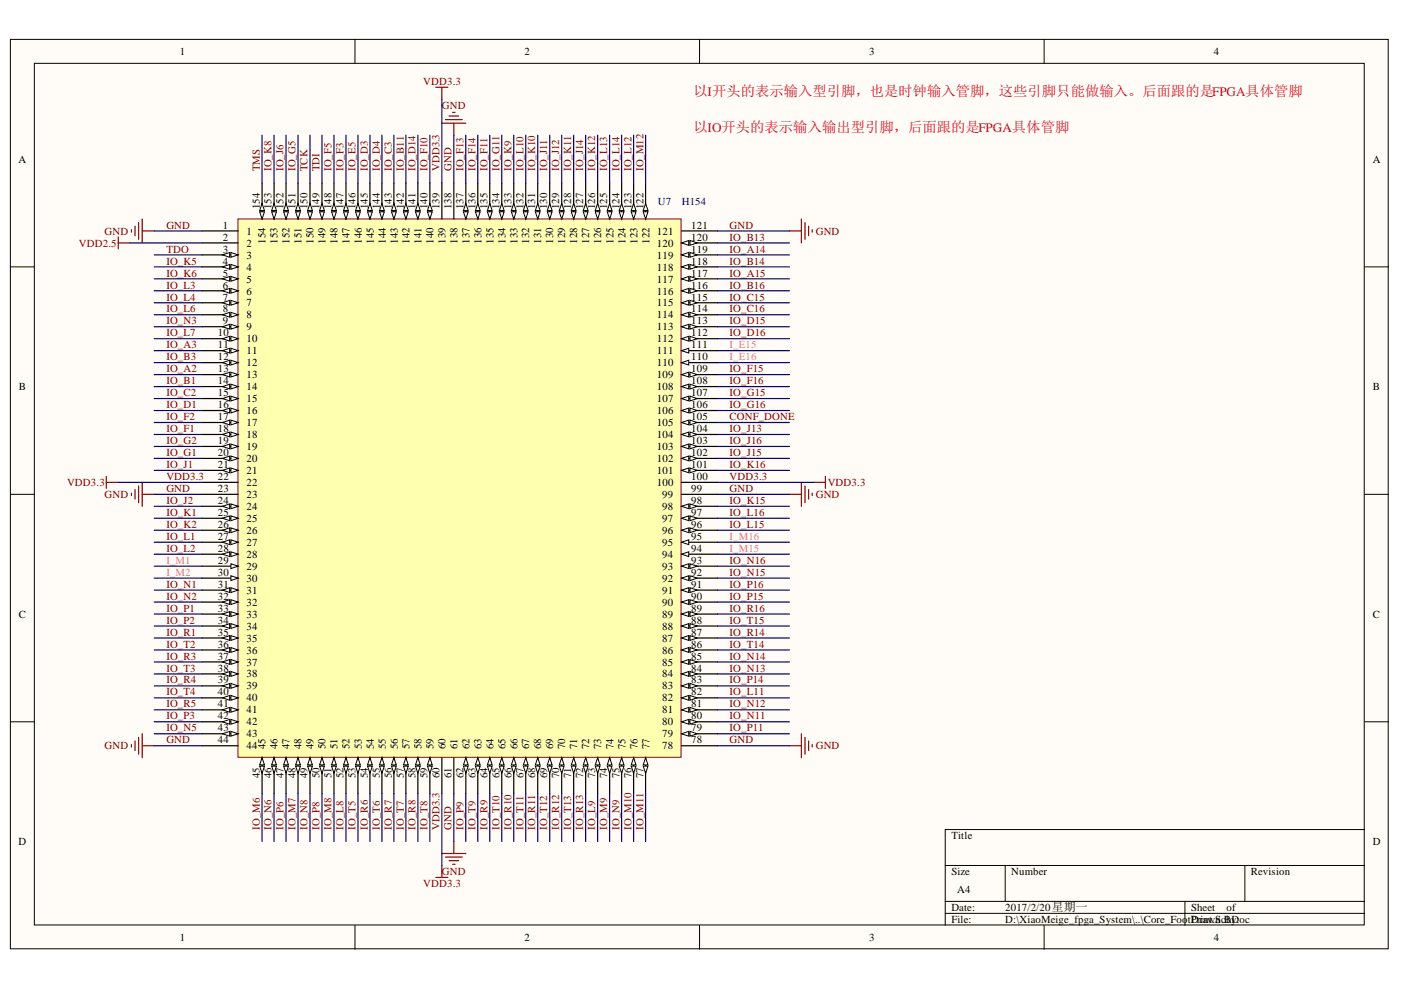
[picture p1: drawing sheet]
<svg xmlns="http://www.w3.org/2000/svg" width="297mm" height="210mm" viewBox="0 0 297 210" stroke-linecap="round" stroke-linejoin="round" font-family="sans-serif">
<defs><g id="words">
<g font-size="3" fill="#f00">
<text x="147.1" y="20.5">以I开头的表示输入型引脚，也是时钟输入管脚，这些引脚只能做输入。后面跟的是FPGA具体管脚</text>
<text x="147.1" y="28.1">以IO开头的表示输入输出型引脚，后面跟的是FPGA具体管脚</text>
</g>
<g font-size="2.3">
<text x="38.1" y="11.7">1</text>
<text x="111.2" y="11.7">2</text>
<text x="184.3" y="11.7">3</text>
<text x="257.4" y="11.7">4</text>
<text x="3.9" y="34.5">A</text>
<text x="291.1" y="34.5">A</text>
<text x="55.1" y="44.4" transform="rotate(-90 55.1 44.4)">154</text>
<text x="57.6" y="44.4" transform="rotate(-90 57.6 44.4)">153</text>
<text x="60.1" y="44.4" transform="rotate(-90 60.1 44.4)">152</text>
<text x="62.7" y="44.4" transform="rotate(-90 62.7 44.4)">151</text>
<text x="65.2" y="44.4" transform="rotate(-90 65.2 44.4)">150</text>
<text x="67.7" y="44.4" transform="rotate(-90 67.7 44.4)">149</text>
<text x="70.3" y="44.4" transform="rotate(-90 70.3 44.4)">148</text>
<text x="72.8" y="44.4" transform="rotate(-90 72.8 44.4)">147</text>
<text x="75.4" y="44.4" transform="rotate(-90 75.4 44.4)">146</text>
<text x="78" y="44.4" transform="rotate(-90 78 44.4)">145</text>
<text x="80.5" y="44.4" transform="rotate(-90 80.5 44.4)">144</text>
<text x="83" y="44.4" transform="rotate(-90 83 44.4)">143</text>
<text x="85.6" y="44.4" transform="rotate(-90 85.6 44.4)">142</text>
<text x="88.1" y="44.4" transform="rotate(-90 88.1 44.4)">141</text>
<text x="90.7" y="44.4" transform="rotate(-90 90.7 44.4)">140</text>
<text x="93.2" y="44.4" transform="rotate(-90 93.2 44.4)">139</text>
<text x="95.7" y="44.4" transform="rotate(-90 95.7 44.4)">138</text>
<text x="98.3" y="44.4" transform="rotate(-90 98.3 44.4)">137</text>
<text x="100.8" y="44.4" transform="rotate(-90 100.8 44.4)">136</text>
<text x="103.3" y="44.4" transform="rotate(-90 103.3 44.4)">135</text>
<text x="105.9" y="44.4" transform="rotate(-90 105.9 44.4)">134</text>
<text x="108.4" y="44.4" transform="rotate(-90 108.4 44.4)">133</text>
<text x="111" y="44.4" transform="rotate(-90 111 44.4)">132</text>
<text x="113.5" y="44.4" transform="rotate(-90 113.5 44.4)">131</text>
<text x="116" y="44.4" transform="rotate(-90 116 44.4)">130</text>
<text x="118.6" y="44.4" transform="rotate(-90 118.6 44.4)">129</text>
<text x="121.1" y="44.4" transform="rotate(-90 121.1 44.4)">128</text>
<text x="123.6" y="44.4" transform="rotate(-90 123.6 44.4)">127</text>
<text x="126.2" y="44.4" transform="rotate(-90 126.2 44.4)">126</text>
<text x="128.7" y="44.4" transform="rotate(-90 128.7 44.4)">125</text>
<text x="131.3" y="44.4" transform="rotate(-90 131.3 44.4)">124</text>
<text x="133.9" y="44.4" transform="rotate(-90 133.9 44.4)">123</text>
<text x="136.4" y="44.4" transform="rotate(-90 136.4 44.4)">122</text>
<text x="47.3" y="48.5">1</text>
<text x="47.3" y="51">2</text>
<text x="47.3" y="53.6">3</text>
<text x="52.3" y="49.8">1</text>
<text x="52.3" y="52.3">2</text>
<text x="56.3" y="51.6" transform="rotate(-90 56.3 51.6)">154</text>
<text x="58.9" y="51.6" transform="rotate(-90 58.9 51.6)">153</text>
<text x="61.4" y="51.6" transform="rotate(-90 61.4 51.6)">152</text>
<text x="63.9" y="51.6" transform="rotate(-90 63.9 51.6)">151</text>
<text x="66.5" y="51.6" transform="rotate(-90 66.5 51.6)">150</text>
<text x="69" y="51.6" transform="rotate(-90 69 51.6)">149</text>
<text x="71.5" y="51.6" transform="rotate(-90 71.5 51.6)">148</text>
<text x="74.1" y="51.6" transform="rotate(-90 74.1 51.6)">147</text>
<text x="76.7" y="51.6" transform="rotate(-90 76.7 51.6)">146</text>
<text x="79.2" y="51.6" transform="rotate(-90 79.2 51.6)">145</text>
<text x="81.8" y="51.6" transform="rotate(-90 81.8 51.6)">144</text>
<text x="84.3" y="51.6" transform="rotate(-90 84.3 51.6)">143</text>
<text x="86.9" y="51.6" transform="rotate(-90 86.9 51.6)">142</text>
<text x="89.4" y="51.6" transform="rotate(-90 89.4 51.6)">141</text>
<text x="91.9" y="51.6" transform="rotate(-90 91.9 51.6)">140</text>
<text x="94.5" y="51.6" transform="rotate(-90 94.5 51.6)">139</text>
<text x="97" y="51.6" transform="rotate(-90 97 51.6)">138</text>
<text x="99.5" y="51.6" transform="rotate(-90 99.5 51.6)">137</text>
<text x="102.1" y="51.6" transform="rotate(-90 102.1 51.6)">136</text>
<text x="104.6" y="51.6" transform="rotate(-90 104.6 51.6)">135</text>
<text x="107.2" y="51.6" transform="rotate(-90 107.2 51.6)">134</text>
<text x="109.7" y="51.6" transform="rotate(-90 109.7 51.6)">133</text>
<text x="112.2" y="51.6" transform="rotate(-90 112.2 51.6)">132</text>
<text x="114.8" y="51.6" transform="rotate(-90 114.8 51.6)">131</text>
<text x="117.3" y="51.6" transform="rotate(-90 117.3 51.6)">130</text>
<text x="119.8" y="51.6" transform="rotate(-90 119.8 51.6)">129</text>
<text x="122.4" y="51.6" transform="rotate(-90 122.4 51.6)">128</text>
<text x="124.9" y="51.6" transform="rotate(-90 124.9 51.6)">127</text>
<text x="127.4" y="51.6" transform="rotate(-90 127.4 51.6)">126</text>
<text x="130.1" y="51.6" transform="rotate(-90 130.1 51.6)">125</text>
<text x="132.6" y="51.6" transform="rotate(-90 132.6 51.6)">124</text>
<text x="135.1" y="51.6" transform="rotate(-90 135.1 51.6)">123</text>
<text x="137.7" y="51.6" transform="rotate(-90 137.7 51.6)">122</text>
<text x="139.3" y="52.3">120</text>
<text x="139.3" y="49.8">121</text>
<text x="146.6" y="53.6">119</text>
<text x="146.6" y="51">120</text>
<text x="146.6" y="48.5">121</text>
<text x="47.3" y="56.1">4</text>
<text x="47.3" y="58.6">5</text>
<text x="52.3" y="54.8">3</text>
<text x="52.3" y="57.4">4</text>
<text x="52.3" y="59.9">5</text>
<text x="139.3" y="59.9">117</text>
<text x="139.3" y="57.4">118</text>
<text x="139.3" y="54.8">119</text>
<text x="146.6" y="58.6">117</text>
<text x="146.6" y="56.1">118</text>
<text x="47.3" y="61.2">6</text>
<text x="47.3" y="63.7">7</text>
<text x="52.3" y="62.4">6</text>
<text x="52.3" y="65">7</text>
<text x="139.3" y="65">115</text>
<text x="139.3" y="62.4">116</text>
<text x="146.6" y="63.7">115</text>
<text x="146.6" y="61.2">116</text>
<text x="46.2" y="71.3">10</text>
<text x="47.3" y="66.2">8</text>
<text x="47.3" y="68.8">9</text>
<text x="52.3" y="67.5">8</text>
<text x="52.3" y="70.1">9</text>
<text x="139.3" y="70.1">113</text>
<text x="139.3" y="67.5">114</text>
<text x="146.6" y="71.3">112</text>
<text x="146.6" y="68.8">113</text>
<text x="146.6" y="66.2">114</text>
<text x="46.2" y="73.9">11</text>
<text x="46.2" y="76.4">12</text>
<text x="52.3" y="72.6">10</text>
<text x="52.3" y="75.1">11</text>
<text x="52.3" y="77.7">12</text>
<text x="139.3" y="77.7">110</text>
<text x="139.3" y="75.1">111</text>
<text x="139.3" y="72.6">112</text>
<text x="146.6" y="76.4">110</text>
<text x="146.6" y="73.9">111</text>
<text x="4" y="82.7">B</text>
<text x="46.2" y="78.9">13</text>
<text x="46.2" y="81.5">14</text>
<text x="46.2" y="84">15</text>
<text x="52.3" y="80.2">13</text>
<text x="52.3" y="82.7">14</text>
<text x="139.3" y="82.7">108</text>
<text x="139.3" y="80.2">109</text>
<text x="146.6" y="84">107</text>
<text x="146.6" y="81.5">108</text>
<text x="146.6" y="78.9">109</text>
<text x="291.1" y="82.7">B</text>
<text x="46.2" y="86.5">16</text>
<text x="46.2" y="89.1">17</text>
<text x="52.3" y="85.3">15</text>
<text x="52.3" y="87.8">16</text>
<text x="139.3" y="87.8">106</text>
<text x="139.3" y="85.3">107</text>
<text x="146.6" y="89.1">105</text>
<text x="146.6" y="86.5">106</text>
<text x="46.2" y="91.6">18</text>
<text x="46.2" y="94.1">19</text>
<text x="52.3" y="90.3">17</text>
<text x="52.3" y="92.9">18</text>
<text x="52.3" y="95.4">19</text>
<text x="139.3" y="95.4">103</text>
<text x="139.3" y="92.9">104</text>
<text x="139.3" y="90.3">105</text>
<text x="146.6" y="94.1">103</text>
<text x="146.6" y="91.6">104</text>
<text x="46.2" y="96.7">20</text>
<text x="46.2" y="99.2">21</text>
<text x="46.2" y="101.7">22</text>
<text x="52.3" y="97.9">20</text>
<text x="52.3" y="100.5">21</text>
<text x="139.3" y="100.5">101</text>
<text x="139.3" y="97.9">102</text>
<text x="146.6" y="101.7">100</text>
<text x="146.6" y="99.2">101</text>
<text x="146.6" y="96.7">102</text>
<text x="46.2" y="104.4">23</text>
<text x="46.2" y="106.9">24</text>
<text x="52.3" y="103">22</text>
<text x="52.3" y="105.6">23</text>
<text x="139.3" y="103">100</text>
<text x="140.4" y="105.6">99</text>
<text x="146.6" y="106.9">98</text>
<text x="146.6" y="104.4">99</text>
<text x="46.2" y="109.4">25</text>
<text x="46.2" y="112">26</text>
<text x="52.3" y="108.2">24</text>
<text x="52.3" y="110.7">25</text>
<text x="52.3" y="113.2">26</text>
<text x="140.4" y="113.2">96</text>
<text x="140.4" y="110.7">97</text>
<text x="140.4" y="108.2">98</text>
<text x="146.6" y="112">96</text>
<text x="146.6" y="109.4">97</text>
<text x="46.2" y="114.5">27</text>
<text x="46.2" y="117">28</text>
<text x="46.2" y="119.6">29</text>
<text x="52.3" y="115.8">27</text>
<text x="52.3" y="118.3">28</text>
<text x="140.4" y="118.3">94</text>
<text x="140.4" y="115.8">95</text>
<text x="146.6" y="119.6">93</text>
<text x="146.6" y="117">94</text>
<text x="146.6" y="114.5">95</text>
<text x="46.2" y="122.1">30</text>
<text x="46.2" y="124.6">31</text>
<text x="52.3" y="120.8">29</text>
<text x="52.3" y="123.4">30</text>
<text x="52.3" y="125.9">31</text>
<text x="140.4" y="125.9">91</text>
<text x="140.4" y="123.4">92</text>
<text x="140.4" y="120.8">93</text>
<text x="146.6" y="124.6">91</text>
<text x="146.6" y="122.1">92</text>
<text x="4" y="131">C</text>
<text x="46.2" y="127.2">32</text>
<text x="46.2" y="129.7">33</text>
<text x="52.3" y="128.4">32</text>
<text x="52.3" y="131">33</text>
<text x="140.4" y="131">89</text>
<text x="140.4" y="128.4">90</text>
<text x="146.6" y="129.7">89</text>
<text x="146.6" y="127.2">90</text>
<text x="291.1" y="131">C</text>
<text x="46.2" y="132.2">34</text>
<text x="46.2" y="134.8">35</text>
<text x="46.2" y="137.3">36</text>
<text x="52.3" y="133.5">34</text>
<text x="52.3" y="136">35</text>
<text x="140.4" y="136">87</text>
<text x="140.4" y="133.5">88</text>
<text x="146.6" y="137.3">86</text>
<text x="146.6" y="134.8">87</text>
<text x="146.6" y="132.2">88</text>
<text x="46.2" y="139.8">37</text>
<text x="46.2" y="142.4">38</text>
<text x="52.3" y="138.6">36</text>
<text x="52.3" y="141.1">37</text>
<text x="52.3" y="143.6">38</text>
<text x="140.4" y="143.6">84</text>
<text x="140.4" y="141.1">85</text>
<text x="140.4" y="138.6">86</text>
<text x="146.6" y="142.4">84</text>
<text x="146.6" y="139.8">85</text>
<text x="46.2" y="144.9">39</text>
<text x="46.2" y="147.4">40</text>
<text x="46.2" y="150">41</text>
<text x="52.3" y="146.2">39</text>
<text x="52.3" y="148.7">40</text>
<text x="140.4" y="148.7">82</text>
<text x="140.4" y="146.2">83</text>
<text x="146.6" y="150">81</text>
<text x="146.6" y="147.4">82</text>
<text x="146.6" y="144.9">83</text>
<text x="46.2" y="152.5">42</text>
<text x="46.2" y="155.1">43</text>
<text x="52.3" y="151.2">41</text>
<text x="52.3" y="153.8">42</text>
<text x="140.4" y="153.8">80</text>
<text x="140.4" y="151.2">81</text>
<text x="146.6" y="155.1">79</text>
<text x="146.6" y="152.5">80</text>
<text x="46.2" y="157.6">44</text>
<text x="52.3" y="156.3">43</text>
<text x="52.3" y="158.9">44</text>
<text x="56.3" y="158.9" transform="rotate(-90 56.3 158.9)">45</text>
<text x="58.9" y="158.9" transform="rotate(-90 58.9 158.9)">46</text>
<text x="61.4" y="158.9" transform="rotate(-90 61.4 158.9)">47</text>
<text x="63.9" y="158.9" transform="rotate(-90 63.9 158.9)">48</text>
<text x="66.5" y="158.9" transform="rotate(-90 66.5 158.9)">49</text>
<text x="69" y="158.9" transform="rotate(-90 69 158.9)">50</text>
<text x="71.5" y="158.9" transform="rotate(-90 71.5 158.9)">51</text>
<text x="74.1" y="158.9" transform="rotate(-90 74.1 158.9)">52</text>
<text x="76.7" y="158.9" transform="rotate(-90 76.7 158.9)">53</text>
<text x="79.2" y="158.9" transform="rotate(-90 79.2 158.9)">54</text>
<text x="81.8" y="158.9" transform="rotate(-90 81.8 158.9)">55</text>
<text x="84.3" y="158.9" transform="rotate(-90 84.3 158.9)">56</text>
<text x="86.9" y="158.9" transform="rotate(-90 86.9 158.9)">57</text>
<text x="89.4" y="158.9" transform="rotate(-90 89.4 158.9)">58</text>
<text x="91.9" y="158.9" transform="rotate(-90 91.9 158.9)">59</text>
<text x="94.5" y="158.9" transform="rotate(-90 94.5 158.9)">60</text>
<text x="97" y="158.9" transform="rotate(-90 97 158.9)">61</text>
<text x="99.5" y="158.9" transform="rotate(-90 99.5 158.9)">62</text>
<text x="102.1" y="158.9" transform="rotate(-90 102.1 158.9)">63</text>
<text x="104.6" y="158.9" transform="rotate(-90 104.6 158.9)">64</text>
<text x="107.2" y="158.9" transform="rotate(-90 107.2 158.9)">65</text>
<text x="109.7" y="158.9" transform="rotate(-90 109.7 158.9)">66</text>
<text x="112.2" y="158.9" transform="rotate(-90 112.2 158.9)">67</text>
<text x="114.8" y="158.9" transform="rotate(-90 114.8 158.9)">68</text>
<text x="117.3" y="158.9" transform="rotate(-90 117.3 158.9)">69</text>
<text x="119.8" y="158.9" transform="rotate(-90 119.8 158.9)">70</text>
<text x="122.4" y="158.9" transform="rotate(-90 122.4 158.9)">71</text>
<text x="124.9" y="158.9" transform="rotate(-90 124.9 158.9)">72</text>
<text x="127.4" y="158.9" transform="rotate(-90 127.4 158.9)">73</text>
<text x="130.1" y="158.9" transform="rotate(-90 130.1 158.9)">74</text>
<text x="132.6" y="158.9" transform="rotate(-90 132.6 158.9)">75</text>
<text x="135.1" y="158.9" transform="rotate(-90 135.1 158.9)">76</text>
<text x="137.7" y="158.9" transform="rotate(-90 137.7 158.9)">77</text>
<text x="140.4" y="158.9">78</text>
<text x="140.4" y="156.3">79</text>
<text x="146.6" y="157.6">78</text>
<text x="55.1" y="164.9" transform="rotate(-90 55.1 164.9)">45</text>
<text x="57.6" y="164.9" transform="rotate(-90 57.6 164.9)">46</text>
<text x="60.1" y="164.9" transform="rotate(-90 60.1 164.9)">47</text>
<text x="62.7" y="164.9" transform="rotate(-90 62.7 164.9)">48</text>
<text x="65.2" y="164.9" transform="rotate(-90 65.2 164.9)">49</text>
<text x="67.7" y="164.9" transform="rotate(-90 67.7 164.9)">50</text>
<text x="70.3" y="164.9" transform="rotate(-90 70.3 164.9)">51</text>
<text x="72.8" y="164.9" transform="rotate(-90 72.8 164.9)">52</text>
<text x="75.4" y="164.9" transform="rotate(-90 75.4 164.9)">53</text>
<text x="78" y="164.9" transform="rotate(-90 78 164.9)">54</text>
<text x="80.5" y="164.9" transform="rotate(-90 80.5 164.9)">55</text>
<text x="83" y="164.9" transform="rotate(-90 83 164.9)">56</text>
<text x="85.6" y="164.9" transform="rotate(-90 85.6 164.9)">57</text>
<text x="88.1" y="164.9" transform="rotate(-90 88.1 164.9)">58</text>
<text x="90.7" y="164.9" transform="rotate(-90 90.7 164.9)">59</text>
<text x="93.2" y="164.9" transform="rotate(-90 93.2 164.9)">60</text>
<text x="95.7" y="164.9" transform="rotate(-90 95.7 164.9)">61</text>
<text x="98.3" y="164.9" transform="rotate(-90 98.3 164.9)">62</text>
<text x="100.8" y="164.9" transform="rotate(-90 100.8 164.9)">63</text>
<text x="103.3" y="164.9" transform="rotate(-90 103.3 164.9)">64</text>
<text x="105.9" y="164.9" transform="rotate(-90 105.9 164.9)">65</text>
<text x="108.4" y="164.9" transform="rotate(-90 108.4 164.9)">66</text>
<text x="111" y="164.9" transform="rotate(-90 111 164.9)">67</text>
<text x="113.5" y="164.9" transform="rotate(-90 113.5 164.9)">68</text>
<text x="116" y="164.9" transform="rotate(-90 116 164.9)">69</text>
<text x="118.6" y="164.9" transform="rotate(-90 118.6 164.9)">70</text>
<text x="121.1" y="164.9" transform="rotate(-90 121.1 164.9)">71</text>
<text x="123.6" y="164.9" transform="rotate(-90 123.6 164.9)">72</text>
<text x="126.2" y="164.9" transform="rotate(-90 126.2 164.9)">73</text>
<text x="128.7" y="164.9" transform="rotate(-90 128.7 164.9)">74</text>
<text x="131.3" y="164.9" transform="rotate(-90 131.3 164.9)">75</text>
<text x="133.9" y="164.9" transform="rotate(-90 133.9 164.9)">76</text>
<text x="136.4" y="164.9" transform="rotate(-90 136.4 164.9)">77</text>
<text x="3.9" y="179.2">D</text>
<text x="201.7" y="177.9">Title</text>
<text x="291.1" y="179.2">D</text>
<text x="201.7" y="185.6">Size</text>
<text x="214.4" y="185.6">Number</text>
<text x="265.2" y="185.6">Revision</text>
<text x="203" y="189.4">A4</text>
<text x="201.7" y="193.2">Date:</text>
<text x="201.7" y="195.7">File:</text>
<text x="213.1" y="193.2">2017/2/20星期一</text>
<text x="213.1" y="195.7">D:\XiaoMeige_fpga_System\..\Core_Foo</text>
<text x="251.8" y="195.7">tPrint.SchD</text>
<text x="252.5" y="193.2">Sheet</text>
<text x="252.5" y="195.7">Drawn By:oc</text>
<text x="260.1" y="193.2">of</text>
<text x="38.1" y="199.5">1</text>
<text x="111.2" y="199.5">2</text>
<text x="184.3" y="199.5">3</text>
<text x="257.4" y="199.5">4</text>
</g>
<g font-size="2.3" fill="#800000">
<text x="89.7" y="18">VDD3.3</text>
<text x="93.7" y="23.1">GND</text>
<text x="55.1" y="36.3" transform="rotate(-90 55.1 36.3)">TMS</text>
<text x="57.6" y="36.3" transform="rotate(-90 57.6 36.3)">IO_K8</text>
<text x="60.1" y="36.3" transform="rotate(-90 60.1 36.3)">IO_J6</text>
<text x="62.7" y="36.3" transform="rotate(-90 62.7 36.3)">IO_G5</text>
<text x="65.2" y="36.3" transform="rotate(-90 65.2 36.3)">TCK</text>
<text x="67.7" y="36.3" transform="rotate(-90 67.7 36.3)">TDI</text>
<text x="70.3" y="36.3" transform="rotate(-90 70.3 36.3)">IO_F5</text>
<text x="72.8" y="36.3" transform="rotate(-90 72.8 36.3)">IO_F3</text>
<text x="75.4" y="36.3" transform="rotate(-90 75.4 36.3)">IO_E5</text>
<text x="78" y="36.3" transform="rotate(-90 78 36.3)">IO_D3</text>
<text x="80.5" y="36.3" transform="rotate(-90 80.5 36.3)">IO_D4</text>
<text x="83" y="36.3" transform="rotate(-90 83 36.3)">IO_C3</text>
<text x="85.6" y="36.3" transform="rotate(-90 85.6 36.3)">IO_B11</text>
<text x="88.1" y="36.3" transform="rotate(-90 88.1 36.3)">IO_D14</text>
<text x="90.7" y="36.3" transform="rotate(-90 90.7 36.3)">IO_F10</text>
<text x="93.2" y="36.3" transform="rotate(-90 93.2 36.3)">VDD3.3</text>
<text x="95.7" y="36.3" transform="rotate(-90 95.7 36.3)">GND</text>
<text x="98.3" y="36.3" transform="rotate(-90 98.3 36.3)">IO_F13</text>
<text x="100.8" y="36.3" transform="rotate(-90 100.8 36.3)">IO_F14</text>
<text x="103.3" y="36.3" transform="rotate(-90 103.3 36.3)">IO_F11</text>
<text x="105.9" y="36.3" transform="rotate(-90 105.9 36.3)">IO_G11</text>
<text x="108.4" y="36.3" transform="rotate(-90 108.4 36.3)">IO_K9</text>
<text x="111" y="36.3" transform="rotate(-90 111 36.3)">IO_L10</text>
<text x="113.5" y="36.3" transform="rotate(-90 113.5 36.3)">IO_K10</text>
<text x="116" y="36.3" transform="rotate(-90 116 36.3)">IO_J11</text>
<text x="118.6" y="36.3" transform="rotate(-90 118.6 36.3)">IO_J12</text>
<text x="121.1" y="36.3" transform="rotate(-90 121.1 36.3)">IO_K11</text>
<text x="123.6" y="36.3" transform="rotate(-90 123.6 36.3)">IO_J14</text>
<text x="126.2" y="36.3" transform="rotate(-90 126.2 36.3)">IO_K12</text>
<text x="128.7" y="36.3" transform="rotate(-90 128.7 36.3)">IO_L13</text>
<text x="131.3" y="36.3" transform="rotate(-90 131.3 36.3)">IO_L14</text>
<text x="133.9" y="36.3" transform="rotate(-90 133.9 36.3)">IO_L12</text>
<text x="136.4" y="36.3" transform="rotate(-90 136.4 36.3)">IO_M12</text>
<text x="16.7" y="52.3">VDD2.5</text>
<text x="22.2" y="49.8">GND</text>
<text x="35.3" y="48.5">GND</text>
<text x="35.3" y="53.6">TDO</text>
<text x="154.7" y="48.5">GND</text>
<text x="154.7" y="53.6">IO_A14</text>
<text x="154.7" y="51">IO_B13</text>
<text x="172.9" y="49.8">GND</text>
<text x="35.3" y="56.1">IO_K5</text>
<text x="35.3" y="58.6">IO_K6</text>
<text x="154.7" y="58.6">IO_A15</text>
<text x="154.7" y="56.1">IO_B14</text>
<text x="35.3" y="61.2">IO_L3</text>
<text x="35.3" y="63.7">IO_L4</text>
<text x="154.7" y="63.7">IO_C15</text>
<text x="154.7" y="61.2">IO_B16</text>
<text x="35.3" y="66.2">IO_L6</text>
<text x="35.3" y="68.8">IO_N3</text>
<text x="35.3" y="71.3">IO_L7</text>
<text x="154.7" y="71.3">IO_D16</text>
<text x="154.7" y="68.8">IO_D15</text>
<text x="154.7" y="66.2">IO_C16</text>
<text x="35.3" y="73.9">IO_A3</text>
<text x="35.3" y="76.4">IO_B3</text>
<text x="35.3" y="78.9">IO_A2</text>
<text x="35.3" y="81.5">IO_B1</text>
<text x="35.3" y="84">IO_C2</text>
<text x="154.7" y="84">IO_G15</text>
<text x="154.7" y="81.5">IO_F16</text>
<text x="154.7" y="78.9">IO_F15</text>
<text x="35.3" y="86.5">IO_D1</text>
<text x="35.3" y="89.1">IO_F2</text>
<text x="154.7" y="89.1">CONF_DONE</text>
<text x="154.7" y="86.5">IO_G16</text>
<text x="35.3" y="91.6">IO_F1</text>
<text x="35.3" y="94.1">IO_G2</text>
<text x="154.7" y="94.1">IO_J16</text>
<text x="154.7" y="91.6">IO_J13</text>
<text x="35.3" y="101.7">VDD3.3</text>
<text x="35.3" y="96.7">IO_G1</text>
<text x="35.3" y="99.2">IO_J1</text>
<text x="154.7" y="101.7">VDD3.3</text>
<text x="154.7" y="99.2">IO_K16</text>
<text x="154.7" y="96.7">IO_J15</text>
<text x="14.2" y="103">VDD3.3</text>
<text x="22.2" y="105.6">GND</text>
<text x="35.3" y="104.4">GND</text>
<text x="35.3" y="106.9">IO_J2</text>
<text x="154.7" y="104.4">GND</text>
<text x="154.7" y="106.9">IO_K15</text>
<text x="172.9" y="105.6">GND</text>
<text x="175.5" y="103">VDD3.3</text>
<text x="35.3" y="109.4">IO_K1</text>
<text x="35.3" y="112">IO_K2</text>
<text x="154.7" y="112">IO_L15</text>
<text x="154.7" y="109.4">IO_L16</text>
<text x="35.3" y="114.5">IO_L1</text>
<text x="35.3" y="117">IO_L2</text>
<text x="154.7" y="119.6">IO_N16</text>
<text x="35.3" y="124.6">IO_N1</text>
<text x="154.7" y="124.6">IO_P16</text>
<text x="154.7" y="122.1">IO_N15</text>
<text x="35.3" y="127.2">IO_N2</text>
<text x="35.3" y="129.7">IO_P1</text>
<text x="154.7" y="129.7">IO_R16</text>
<text x="154.7" y="127.2">IO_P15</text>
<text x="35.3" y="132.2">IO_P2</text>
<text x="35.3" y="134.8">IO_R1</text>
<text x="35.3" y="137.3">IO_T2</text>
<text x="154.7" y="137.3">IO_T14</text>
<text x="154.7" y="134.8">IO_R14</text>
<text x="154.7" y="132.2">IO_T15</text>
<text x="35.3" y="139.8">IO_R3</text>
<text x="35.3" y="142.4">IO_T3</text>
<text x="154.7" y="142.4">IO_N13</text>
<text x="154.7" y="139.8">IO_N14</text>
<text x="35.3" y="144.9">IO_R4</text>
<text x="35.3" y="147.4">IO_T4</text>
<text x="35.3" y="150">IO_R5</text>
<text x="154.7" y="150">IO_N12</text>
<text x="154.7" y="147.4">IO_L11</text>
<text x="154.7" y="144.9">IO_P14</text>
<text x="35.3" y="152.5">IO_P3</text>
<text x="35.3" y="155.1">IO_N5</text>
<text x="154.7" y="155.1">IO_P11</text>
<text x="154.7" y="152.5">IO_N11</text>
<text x="22.2" y="158.9">GND</text>
<text x="35.3" y="157.6">GND</text>
<text x="154.7" y="157.6">GND</text>
<text x="172.9" y="158.9">GND</text>
<text x="55.1" y="175.9" transform="rotate(-90 55.1 175.9)">IO_M6</text>
<text x="57.6" y="175.9" transform="rotate(-90 57.6 175.9)">IO_N6</text>
<text x="60.1" y="175.9" transform="rotate(-90 60.1 175.9)">IO_P6</text>
<text x="62.7" y="175.9" transform="rotate(-90 62.7 175.9)">IO_M7</text>
<text x="65.2" y="175.9" transform="rotate(-90 65.2 175.9)">IO_N8</text>
<text x="67.7" y="175.9" transform="rotate(-90 67.7 175.9)">IO_P8</text>
<text x="70.3" y="175.9" transform="rotate(-90 70.3 175.9)">IO_M8</text>
<text x="72.8" y="175.9" transform="rotate(-90 72.8 175.9)">IO_L8</text>
<text x="75.4" y="175.9" transform="rotate(-90 75.4 175.9)">IO_T5</text>
<text x="78" y="175.9" transform="rotate(-90 78 175.9)">IO_R6</text>
<text x="80.5" y="175.9" transform="rotate(-90 80.5 175.9)">IO_T6</text>
<text x="83" y="175.9" transform="rotate(-90 83 175.9)">IO_R7</text>
<text x="85.6" y="175.9" transform="rotate(-90 85.6 175.9)">IO_T7</text>
<text x="88.1" y="175.9" transform="rotate(-90 88.1 175.9)">IO_R8</text>
<text x="90.7" y="175.9" transform="rotate(-90 90.7 175.9)">IO_T8</text>
<text x="93.2" y="175.9" transform="rotate(-90 93.2 175.9)">VDD3.3</text>
<text x="95.7" y="175.9" transform="rotate(-90 95.7 175.9)">GND</text>
<text x="98.3" y="175.9" transform="rotate(-90 98.3 175.9)">IO_P9</text>
<text x="100.8" y="175.9" transform="rotate(-90 100.8 175.9)">IO_T9</text>
<text x="103.3" y="175.9" transform="rotate(-90 103.3 175.9)">IO_R9</text>
<text x="105.9" y="175.9" transform="rotate(-90 105.9 175.9)">IO_T10</text>
<text x="108.4" y="175.9" transform="rotate(-90 108.4 175.9)">IO_R10</text>
<text x="111" y="175.9" transform="rotate(-90 111 175.9)">IO_T11</text>
<text x="113.5" y="175.9" transform="rotate(-90 113.5 175.9)">IO_R11</text>
<text x="116" y="175.9" transform="rotate(-90 116 175.9)">IO_T12</text>
<text x="118.6" y="175.9" transform="rotate(-90 118.6 175.9)">IO_R12</text>
<text x="121.1" y="175.9" transform="rotate(-90 121.1 175.9)">IO_T13</text>
<text x="123.6" y="175.9" transform="rotate(-90 123.6 175.9)">IO_R13</text>
<text x="126.2" y="175.9" transform="rotate(-90 126.2 175.9)">IO_L9</text>
<text x="128.7" y="175.9" transform="rotate(-90 128.7 175.9)">IO_M9</text>
<text x="131.3" y="175.9" transform="rotate(-90 131.3 175.9)">IO_N9</text>
<text x="133.9" y="175.9" transform="rotate(-90 133.9 175.9)">IO_M10</text>
<text x="136.4" y="175.9" transform="rotate(-90 136.4 175.9)">IO_M11</text>
<text x="93.7" y="185.6">GND</text>
<text x="89.7" y="188.1">VDD3.3</text>
</g>
<g font-size="2.3" fill="#000080">
<text x="139.5" y="43.4">U7</text>
<text x="144.5" y="43.4">H154</text>
</g>
<g font-size="2.3" fill="#f0f">
<text x="154.7" y="76.4">I_E16</text>
<text x="154.7" y="73.9">I_E15</text>
<text x="35.3" y="119.6">I_M1</text>
<text x="154.7" y="117">I_M15</text>
<text x="154.7" y="114.5">I_M16</text>
<text x="35.3" y="122.1">I_M2</text>
</g>
</g></defs>
<g fill="#fffcf8" stroke="#000" stroke-width=".21">
<path d="M2.2 8.4h292.1v192.8h-292.1z"/>
<path d="M7.3 13.4h281.9v182.7h-281.9z"/>
</g>
<g fill="none" stroke="#000" stroke-width=".21">
<path d="M75.3 8.4v5M148.3 8.4v5M221.4 8.4v5M2.2 56.6h5.1M289.3 56.6h5.1M2.2 104.8h5.1M289.3 104.8h5.1M2.2 153h5.1M289.3 153h5.1M289.3 175.9h-88.9v20.3M75.3 196.2v5.1M148.3 196.2v5.1"/>
<path d="M200.4 183.5h88.9M200.4 191.1h88.9M200.4 193.7h88.9M213.1 183.5v7.6M221.4 196.2v5.1M251.2 191.1v5.1M263.9 183.5v7.6"/>
</g>
<path d="M50.5 46.4h93.9v114.2h-93.9z" fill="#ffffb0" stroke="#800000" stroke-width=".21"/>
<path d="M42.9 49h7.6M42.9 51.5h7.6M42.9 54h7.6" fill="none" stroke="#000" stroke-width=".25"/>
<path d="M49 53.5l1.5 .5-1.5 .5z" fill="#fffcf8"/>
<path d="M49 53.5l1.5 .5-1.5 .5z" fill="none" stroke="#000" stroke-width=".21"/>
<path d="M47.2 54l1.5-.5v1z" fill="#fffcf8"/>
<path d="M47.2 54l1.5-.5v1z" fill="none" stroke="#000" stroke-width=".21"/>
<path d="M42.9 56.6h7.6" fill="none" stroke="#000" stroke-width=".25"/>
<path d="M49 56.1l1.5 .5-1.5 .5z" fill="#fffcf8"/>
<path d="M49 56.1l1.5 .5-1.5 .5z" fill="none" stroke="#000" stroke-width=".21"/>
<path d="M47.2 56.6l1.5-.5v1z" fill="#fffcf8"/>
<path d="M47.2 56.6l1.5-.5v1z" fill="none" stroke="#000" stroke-width=".21"/>
<path d="M42.9 59.1h7.6" fill="none" stroke="#000" stroke-width=".25"/>
<path d="M49 58.6l1.5 .5-1.5 .5z" fill="#fffcf8"/>
<path d="M49 58.6l1.5 .5-1.5 .5z" fill="none" stroke="#000" stroke-width=".21"/>
<path d="M47.2 59.1l1.5-.5v1z" fill="#fffcf8"/>
<path d="M47.2 59.1l1.5-.5v1z" fill="none" stroke="#000" stroke-width=".21"/>
<path d="M42.9 61.7h7.6" fill="none" stroke="#000" stroke-width=".25"/>
<path d="M49 61.1l1.5 .6-1.5 .5z" fill="#fffcf8"/>
<path d="M49 61.1l1.5 .6-1.5 .5z" fill="none" stroke="#000" stroke-width=".21"/>
<path d="M47.2 61.7l1.5-.6v1.1z" fill="#fffcf8"/>
<path d="M47.2 61.7l1.5-.6v1.1z" fill="none" stroke="#000" stroke-width=".21"/>
<path d="M42.9 64.2h7.6" fill="none" stroke="#000" stroke-width=".25"/>
<path d="M49 63.7l1.5 .5-1.5 .5z" fill="#fffcf8"/>
<path d="M49 63.7l1.5 .5-1.5 .5z" fill="none" stroke="#000" stroke-width=".21"/>
<path d="M47.2 64.2l1.5-.5v1z" fill="#fffcf8"/>
<path d="M47.2 64.2l1.5-.5v1z" fill="none" stroke="#000" stroke-width=".21"/>
<path d="M42.9 66.7h7.6" fill="none" stroke="#000" stroke-width=".25"/>
<path d="M49 66.2l1.5 .5-1.5 .5z" fill="#fffcf8"/>
<path d="M49 66.2l1.5 .5-1.5 .5z" fill="none" stroke="#000" stroke-width=".21"/>
<path d="M47.2 66.7l1.5-.5v1z" fill="#fffcf8"/>
<path d="M47.2 66.7l1.5-.5v1z" fill="none" stroke="#000" stroke-width=".21"/>
<path d="M42.9 69.3h7.6" fill="none" stroke="#000" stroke-width=".25"/>
<path d="M49 68.8l1.5 .5-1.5 .5z" fill="#fffcf8"/>
<path d="M49 68.8l1.5 .5-1.5 .5z" fill="none" stroke="#000" stroke-width=".21"/>
<path d="M47.2 69.3l1.5-.5v1z" fill="#fffcf8"/>
<path d="M47.2 69.3l1.5-.5v1z" fill="none" stroke="#000" stroke-width=".21"/>
<path d="M42.9 71.8h7.6" fill="none" stroke="#000" stroke-width=".25"/>
<path d="M49 71.3l1.5 .5-1.5 .5z" fill="#fffcf8"/>
<path d="M49 71.3l1.5 .5-1.5 .5z" fill="none" stroke="#000" stroke-width=".21"/>
<path d="M47.2 71.8l1.5-.5v1z" fill="#fffcf8"/>
<path d="M47.2 71.8l1.5-.5v1z" fill="none" stroke="#000" stroke-width=".21"/>
<path d="M42.9 74.3h7.6" fill="none" stroke="#000" stroke-width=".25"/>
<path d="M49 73.8l1.5 .5-1.5 .6z" fill="#fffcf8"/>
<path d="M49 73.8l1.5 .5-1.5 .6z" fill="none" stroke="#000" stroke-width=".21"/>
<path d="M47.2 74.3l1.5-.5v1.1z" fill="#fffcf8"/>
<path d="M47.2 74.3l1.5-.5v1.1z" fill="none" stroke="#000" stroke-width=".21"/>
<path d="M42.9 76.9h7.6" fill="none" stroke="#000" stroke-width=".25"/>
<path d="M49 76.4l1.5 .5-1.5 .5z" fill="#fffcf8"/>
<path d="M49 76.4l1.5 .5-1.5 .5z" fill="none" stroke="#000" stroke-width=".21"/>
<path d="M47.2 76.9l1.5-.5v1z" fill="#fffcf8"/>
<path d="M47.2 76.9l1.5-.5v1z" fill="none" stroke="#000" stroke-width=".21"/>
<path d="M42.9 79.4h7.6" fill="none" stroke="#000" stroke-width=".25"/>
<path d="M49 78.9l1.5 .5-1.5 .5z" fill="#fffcf8"/>
<path d="M49 78.9l1.5 .5-1.5 .5z" fill="none" stroke="#000" stroke-width=".21"/>
<path d="M47.2 79.4l1.5-.5v1z" fill="#fffcf8"/>
<path d="M47.2 79.4l1.5-.5v1z" fill="none" stroke="#000" stroke-width=".21"/>
<path d="M42.9 82h7.6" fill="none" stroke="#000" stroke-width=".25"/>
<path d="M49 81.5l1.5 .5-1.5 .5z" fill="#fffcf8"/>
<path d="M49 81.5l1.5 .5-1.5 .5z" fill="none" stroke="#000" stroke-width=".21"/>
<path d="M47.2 82l1.5-.5v1z" fill="#fffcf8"/>
<path d="M47.2 82l1.5-.5v1z" fill="none" stroke="#000" stroke-width=".21"/>
<path d="M42.9 84.5h7.6" fill="none" stroke="#000" stroke-width=".25"/>
<path d="M49 84l1.5 .5-1.5 .5z" fill="#fffcf8"/>
<path d="M49 84l1.5 .5-1.5 .5z" fill="none" stroke="#000" stroke-width=".21"/>
<path d="M47.2 84.5l1.5-.5v1z" fill="#fffcf8"/>
<path d="M47.2 84.5l1.5-.5v1z" fill="none" stroke="#000" stroke-width=".21"/>
<path d="M42.9 87h7.6" fill="none" stroke="#000" stroke-width=".25"/>
<path d="M49 86.5l1.5 .5-1.5 .5z" fill="#fffcf8"/>
<path d="M49 86.5l1.5 .5-1.5 .5z" fill="none" stroke="#000" stroke-width=".21"/>
<path d="M47.2 87l1.5-.5v1z" fill="#fffcf8"/>
<path d="M47.2 87l1.5-.5v1z" fill="none" stroke="#000" stroke-width=".21"/>
<path d="M42.9 89.6h7.6" fill="none" stroke="#000" stroke-width=".25"/>
<path d="M49 89.1l1.5 .5-1.5 .5z" fill="#fffcf8"/>
<path d="M49 89.1l1.5 .5-1.5 .5z" fill="none" stroke="#000" stroke-width=".21"/>
<path d="M47.2 89.6l1.5-.5v1z" fill="#fffcf8"/>
<path d="M47.2 89.6l1.5-.5v1z" fill="none" stroke="#000" stroke-width=".21"/>
<path d="M42.9 92.1h7.6" fill="none" stroke="#000" stroke-width=".25"/>
<path d="M49 91.6l1.5 .5-1.5 .5z" fill="#fffcf8"/>
<path d="M49 91.6l1.5 .5-1.5 .5z" fill="none" stroke="#000" stroke-width=".21"/>
<path d="M47.2 92.1l1.5-.5v1z" fill="#fffcf8"/>
<path d="M47.2 92.1l1.5-.5v1z" fill="none" stroke="#000" stroke-width=".21"/>
<path d="M42.9 94.7h7.6" fill="none" stroke="#000" stroke-width=".25"/>
<path d="M49 94.1l1.5 .6-1.5 .5z" fill="#fffcf8"/>
<path d="M49 94.1l1.5 .6-1.5 .5z" fill="none" stroke="#000" stroke-width=".21"/>
<path d="M47.2 94.7l1.5-.6v1.1z" fill="#fffcf8"/>
<path d="M47.2 94.7l1.5-.6v1.1z" fill="none" stroke="#000" stroke-width=".21"/>
<path d="M42.9 97.2h7.6" fill="none" stroke="#000" stroke-width=".25"/>
<path d="M49 96.7l1.5 .5-1.5 .5z" fill="#fffcf8"/>
<path d="M49 96.7l1.5 .5-1.5 .5z" fill="none" stroke="#000" stroke-width=".21"/>
<path d="M47.2 97.2l1.5-.5v1z" fill="#fffcf8"/>
<path d="M47.2 97.2l1.5-.5v1z" fill="none" stroke="#000" stroke-width=".21"/>
<path d="M42.9 99.7h7.6" fill="none" stroke="#000" stroke-width=".25"/>
<path d="M49 99.2l1.5 .5-1.5 .5z" fill="#fffcf8"/>
<path d="M49 99.2l1.5 .5-1.5 .5z" fill="none" stroke="#000" stroke-width=".21"/>
<path d="M47.2 99.7l1.5-.5v1z" fill="#fffcf8"/>
<path d="M47.2 99.7l1.5-.5v1z" fill="none" stroke="#000" stroke-width=".21"/>
<path d="M42.9 102.3h7.6M42.9 104.8h7.6M42.9 107.3h7.6" fill="none" stroke="#000" stroke-width=".25"/>
<path d="M49 106.8l1.5 .5-1.5 .6z" fill="#fffcf8"/>
<path d="M49 106.8l1.5 .5-1.5 .6z" fill="none" stroke="#000" stroke-width=".21"/>
<path d="M47.2 107.3l1.5-.5v1.1z" fill="#fffcf8"/>
<path d="M47.2 107.3l1.5-.5v1.1z" fill="none" stroke="#000" stroke-width=".21"/>
<path d="M42.9 109.9h7.6" fill="none" stroke="#000" stroke-width=".25"/>
<path d="M49 109.4l1.5 .5-1.5 .5z" fill="#fffcf8"/>
<path d="M49 109.4l1.5 .5-1.5 .5z" fill="none" stroke="#000" stroke-width=".21"/>
<path d="M47.2 109.9l1.5-.5v1z" fill="#fffcf8"/>
<path d="M47.2 109.9l1.5-.5v1z" fill="none" stroke="#000" stroke-width=".21"/>
<path d="M42.9 112.4h7.6" fill="none" stroke="#000" stroke-width=".25"/>
<path d="M49 111.9l1.5 .5-1.5 .5z" fill="#fffcf8"/>
<path d="M49 111.9l1.5 .5-1.5 .5z" fill="none" stroke="#000" stroke-width=".21"/>
<path d="M47.2 112.4l1.5-.5v1z" fill="#fffcf8"/>
<path d="M47.2 112.4l1.5-.5v1z" fill="none" stroke="#000" stroke-width=".21"/>
<path d="M42.9 115h7.6" fill="none" stroke="#000" stroke-width=".25"/>
<path d="M49 114.5l1.5 .5-1.5 .5z" fill="#fffcf8"/>
<path d="M49 114.5l1.5 .5-1.5 .5z" fill="none" stroke="#000" stroke-width=".21"/>
<path d="M47.2 115l1.5-.5v1z" fill="#fffcf8"/>
<path d="M47.2 115l1.5-.5v1z" fill="none" stroke="#000" stroke-width=".21"/>
<path d="M42.9 117.5h7.6" fill="none" stroke="#000" stroke-width=".25"/>
<path d="M49 117l1.5 .5-1.5 .5z" fill="#fffcf8"/>
<path d="M49 117l1.5 .5-1.5 .5z" fill="none" stroke="#000" stroke-width=".21"/>
<path d="M47.2 117.5l1.5-.5v1z" fill="#fffcf8"/>
<path d="M47.2 117.5l1.5-.5v1z" fill="none" stroke="#000" stroke-width=".21"/>
<path d="M42.9 120h7.6" fill="none" stroke="#000" stroke-width=".25"/>
<path d="M49 119.5l1.5 .5-1.5 .5z" fill="#fffcf8"/>
<path d="M49 119.5l1.5 .5-1.5 .5z" fill="none" stroke="#000" stroke-width=".21"/>
<path d="M42.9 122.6h7.6" fill="none" stroke="#000" stroke-width=".25"/>
<path d="M49 122.1l1.5 .5-1.5 .5z" fill="#fffcf8"/>
<path d="M49 122.1l1.5 .5-1.5 .5z" fill="none" stroke="#000" stroke-width=".21"/>
<path d="M42.9 125.1h7.6" fill="none" stroke="#000" stroke-width=".25"/>
<path d="M49 124.6l1.5 .5-1.5 .5z" fill="#fffcf8"/>
<path d="M49 124.6l1.5 .5-1.5 .5z" fill="none" stroke="#000" stroke-width=".21"/>
<path d="M47.2 125.1l1.5-.5v1z" fill="#fffcf8"/>
<path d="M47.2 125.1l1.5-.5v1z" fill="none" stroke="#000" stroke-width=".21"/>
<path d="M42.9 127.7h7.6" fill="none" stroke="#000" stroke-width=".25"/>
<path d="M49 127.1l1.5 .6-1.5 .5z" fill="#fffcf8"/>
<path d="M49 127.1l1.5 .6-1.5 .5z" fill="none" stroke="#000" stroke-width=".21"/>
<path d="M47.2 127.7l1.5-.6v1.1z" fill="#fffcf8"/>
<path d="M47.2 127.7l1.5-.6v1.1z" fill="none" stroke="#000" stroke-width=".21"/>
<path d="M42.9 130.2h7.6" fill="none" stroke="#000" stroke-width=".25"/>
<path d="M49 129.7l1.5 .5-1.5 .5z" fill="#fffcf8"/>
<path d="M49 129.7l1.5 .5-1.5 .5z" fill="none" stroke="#000" stroke-width=".21"/>
<path d="M47.2 130.2l1.5-.5v1z" fill="#fffcf8"/>
<path d="M47.2 130.2l1.5-.5v1z" fill="none" stroke="#000" stroke-width=".21"/>
<path d="M42.9 132.7h7.6" fill="none" stroke="#000" stroke-width=".25"/>
<path d="M49 132.2l1.5 .5-1.5 .5z" fill="#fffcf8"/>
<path d="M49 132.2l1.5 .5-1.5 .5z" fill="none" stroke="#000" stroke-width=".21"/>
<path d="M47.2 132.7l1.5-.5v1z" fill="#fffcf8"/>
<path d="M47.2 132.7l1.5-.5v1z" fill="none" stroke="#000" stroke-width=".21"/>
<path d="M42.9 135.3h7.6" fill="none" stroke="#000" stroke-width=".25"/>
<path d="M49 134.8l1.5 .5-1.5 .5z" fill="#fffcf8"/>
<path d="M49 134.8l1.5 .5-1.5 .5z" fill="none" stroke="#000" stroke-width=".21"/>
<path d="M47.2 135.3l1.5-.5v1z" fill="#fffcf8"/>
<path d="M47.2 135.3l1.5-.5v1z" fill="none" stroke="#000" stroke-width=".21"/>
<path d="M42.9 137.8h7.6" fill="none" stroke="#000" stroke-width=".25"/>
<path d="M49 137.3l1.5 .5-1.5 .5z" fill="#fffcf8"/>
<path d="M49 137.3l1.5 .5-1.5 .5z" fill="none" stroke="#000" stroke-width=".21"/>
<path d="M47.2 137.8l1.5-.5v1z" fill="#fffcf8"/>
<path d="M47.2 137.8l1.5-.5v1z" fill="none" stroke="#000" stroke-width=".21"/>
<path d="M42.9 140.3h7.6" fill="none" stroke="#000" stroke-width=".25"/>
<path d="M49 139.8l1.5 .5-1.5 .6z" fill="#fffcf8"/>
<path d="M49 139.8l1.5 .5-1.5 .6z" fill="none" stroke="#000" stroke-width=".21"/>
<path d="M47.2 140.3l1.5-.5v1.1z" fill="#fffcf8"/>
<path d="M47.2 140.3l1.5-.5v1.1z" fill="none" stroke="#000" stroke-width=".21"/>
<path d="M42.9 142.9h7.6" fill="none" stroke="#000" stroke-width=".25"/>
<path d="M49 142.4l1.5 .5-1.5 .5z" fill="#fffcf8"/>
<path d="M49 142.4l1.5 .5-1.5 .5z" fill="none" stroke="#000" stroke-width=".21"/>
<path d="M47.2 142.9l1.5-.5v1z" fill="#fffcf8"/>
<path d="M47.2 142.9l1.5-.5v1z" fill="none" stroke="#000" stroke-width=".21"/>
<path d="M42.9 145.4h7.6" fill="none" stroke="#000" stroke-width=".25"/>
<path d="M49 144.9l1.5 .5-1.5 .5z" fill="#fffcf8"/>
<path d="M49 144.9l1.5 .5-1.5 .5z" fill="none" stroke="#000" stroke-width=".21"/>
<path d="M47.2 145.4l1.5-.5v1z" fill="#fffcf8"/>
<path d="M47.2 145.4l1.5-.5v1z" fill="none" stroke="#000" stroke-width=".21"/>
<path d="M42.9 148h7.6" fill="none" stroke="#000" stroke-width=".25"/>
<path d="M49 147.5l1.5 .5-1.5 .5z" fill="#fffcf8"/>
<path d="M49 147.5l1.5 .5-1.5 .5z" fill="none" stroke="#000" stroke-width=".21"/>
<path d="M47.2 148l1.5-.5v1z" fill="#fffcf8"/>
<path d="M47.2 148l1.5-.5v1z" fill="none" stroke="#000" stroke-width=".21"/>
<path d="M42.9 150.5h7.6" fill="none" stroke="#000" stroke-width=".25"/>
<path d="M49 150l1.5 .5-1.5 .5z" fill="#fffcf8"/>
<path d="M49 150l1.5 .5-1.5 .5z" fill="none" stroke="#000" stroke-width=".21"/>
<path d="M47.2 150.5l1.5-.5v1z" fill="#fffcf8"/>
<path d="M47.2 150.5l1.5-.5v1z" fill="none" stroke="#000" stroke-width=".21"/>
<path d="M42.9 153h7.6" fill="none" stroke="#000" stroke-width=".25"/>
<path d="M49 152.5l1.5 .5-1.5 .5z" fill="#fffcf8"/>
<path d="M49 152.5l1.5 .5-1.5 .5z" fill="none" stroke="#000" stroke-width=".21"/>
<path d="M47.2 153l1.5-.5v1z" fill="#fffcf8"/>
<path d="M47.2 153l1.5-.5v1z" fill="none" stroke="#000" stroke-width=".21"/>
<path d="M42.9 155.6h7.6" fill="none" stroke="#000" stroke-width=".25"/>
<path d="M49 155.1l1.5 .5-1.5 .5z" fill="#fffcf8"/>
<path d="M49 155.1l1.5 .5-1.5 .5z" fill="none" stroke="#000" stroke-width=".21"/>
<path d="M47.2 155.6l1.5-.5v1z" fill="#fffcf8"/>
<path d="M47.2 155.6l1.5-.5v1z" fill="none" stroke="#000" stroke-width=".21"/>
<path d="M42.9 158.1h7.6M55.6 160.7v7.6" fill="none" stroke="#000" stroke-width=".25"/>
<path d="M55.6 160.7l.5 1.5h-1z" fill="#fffcf8"/>
<path d="M55.6 160.7l.5 1.5h-1z" fill="none" stroke="#000" stroke-width=".21"/>
<path d="M55.1 162.4h1l-.5 1.6z" fill="#fffcf8"/>
<path d="M55.1 162.4h1l-.5 1.6z" fill="none" stroke="#000" stroke-width=".21"/>
<path d="M58.1 160.7v7.6" fill="none" stroke="#000" stroke-width=".25"/>
<path d="M58.1 160.7l.5 1.5h-1z" fill="#fffcf8"/>
<path d="M58.1 160.7l.5 1.5h-1z" fill="none" stroke="#000" stroke-width=".21"/>
<path d="M57.6 162.4h1l-.5 1.6z" fill="#fffcf8"/>
<path d="M57.6 162.4h1l-.5 1.6z" fill="none" stroke="#000" stroke-width=".21"/>
<path d="M60.6 160.7v7.6" fill="none" stroke="#000" stroke-width=".25"/>
<path d="M60.6 160.7l.6 1.5h-1.1z" fill="#fffcf8"/>
<path d="M60.6 160.7l.6 1.5h-1.1z" fill="none" stroke="#000" stroke-width=".21"/>
<path d="M60.1 162.4h1.1l-.6 1.6z" fill="#fffcf8"/>
<path d="M60.1 162.4h1.1l-.6 1.6z" fill="none" stroke="#000" stroke-width=".21"/>
<path d="M63.2 160.7v7.6" fill="none" stroke="#000" stroke-width=".25"/>
<path d="M63.2 160.7l.5 1.5h-1z" fill="#fffcf8"/>
<path d="M63.2 160.7l.5 1.5h-1z" fill="none" stroke="#000" stroke-width=".21"/>
<path d="M62.7 162.4h1l-.5 1.6z" fill="#fffcf8"/>
<path d="M62.7 162.4h1l-.5 1.6z" fill="none" stroke="#000" stroke-width=".21"/>
<path d="M65.7 160.7v7.6" fill="none" stroke="#000" stroke-width=".25"/>
<path d="M65.7 160.7l.5 1.5h-1z" fill="#fffcf8"/>
<path d="M65.7 160.7l.5 1.5h-1z" fill="none" stroke="#000" stroke-width=".21"/>
<path d="M65.2 162.4h1l-.5 1.6z" fill="#fffcf8"/>
<path d="M65.2 162.4h1l-.5 1.6z" fill="none" stroke="#000" stroke-width=".21"/>
<path d="M68.3 160.7v7.6" fill="none" stroke="#000" stroke-width=".25"/>
<path d="M68.3 160.7l.5 1.5h-1z" fill="#fffcf8"/>
<path d="M68.3 160.7l.5 1.5h-1z" fill="none" stroke="#000" stroke-width=".21"/>
<path d="M67.8 162.4h1l-.5 1.6z" fill="#fffcf8"/>
<path d="M67.8 162.4h1l-.5 1.6z" fill="none" stroke="#000" stroke-width=".21"/>
<path d="M70.8 160.7v7.6" fill="none" stroke="#000" stroke-width=".25"/>
<path d="M70.8 160.7l.5 1.5h-1z" fill="#fffcf8"/>
<path d="M70.8 160.7l.5 1.5h-1z" fill="none" stroke="#000" stroke-width=".21"/>
<path d="M70.3 162.4h1l-.5 1.6z" fill="#fffcf8"/>
<path d="M70.3 162.4h1l-.5 1.6z" fill="none" stroke="#000" stroke-width=".21"/>
<path d="M73.4 160.7v7.6" fill="none" stroke="#000" stroke-width=".25"/>
<path d="M73.4 160.7l.5 1.5h-1.1z" fill="#fffcf8"/>
<path d="M73.4 160.7l.5 1.5h-1.1z" fill="none" stroke="#000" stroke-width=".21"/>
<path d="M72.8 162.4h1.1l-.5 1.6z" fill="#fffcf8"/>
<path d="M72.8 162.4h1.1l-.5 1.6z" fill="none" stroke="#000" stroke-width=".21"/>
<path d="M75.9 160.7v7.6" fill="none" stroke="#000" stroke-width=".25"/>
<path d="M75.9 160.7l.5 1.5h-1z" fill="#fffcf8"/>
<path d="M75.9 160.7l.5 1.5h-1z" fill="none" stroke="#000" stroke-width=".21"/>
<path d="M75.4 162.4h1l-.5 1.6z" fill="#fffcf8"/>
<path d="M75.4 162.4h1l-.5 1.6z" fill="none" stroke="#000" stroke-width=".21"/>
<path d="M78.4 160.7v7.6" fill="none" stroke="#000" stroke-width=".25"/>
<path d="M78.4 160.7l.5 1.5h-1z" fill="#fffcf8"/>
<path d="M78.4 160.7l.5 1.5h-1z" fill="none" stroke="#000" stroke-width=".21"/>
<path d="M77.9 162.4h1l-.5 1.6z" fill="#fffcf8"/>
<path d="M77.9 162.4h1l-.5 1.6z" fill="none" stroke="#000" stroke-width=".21"/>
<path d="M81 160.7v7.6" fill="none" stroke="#000" stroke-width=".25"/>
<path d="M81 160.7l.5 1.5h-1z" fill="#fffcf8"/>
<path d="M81 160.7l.5 1.5h-1z" fill="none" stroke="#000" stroke-width=".21"/>
<path d="M80.5 162.4h1l-.5 1.6z" fill="#fffcf8"/>
<path d="M80.5 162.4h1l-.5 1.6z" fill="none" stroke="#000" stroke-width=".21"/>
<path d="M83.5 160.7v7.6" fill="none" stroke="#000" stroke-width=".25"/>
<path d="M83.5 160.7l.5 1.5h-1z" fill="#fffcf8"/>
<path d="M83.5 160.7l.5 1.5h-1z" fill="none" stroke="#000" stroke-width=".21"/>
<path d="M83 162.4h1l-.5 1.6z" fill="#fffcf8"/>
<path d="M83 162.4h1l-.5 1.6z" fill="none" stroke="#000" stroke-width=".21"/>
<path d="M86.1 160.7v7.6" fill="none" stroke="#000" stroke-width=".25"/>
<path d="M86.1 160.7l.5 1.5h-1.1z" fill="#fffcf8"/>
<path d="M86.1 160.7l.5 1.5h-1.1z" fill="none" stroke="#000" stroke-width=".21"/>
<path d="M85.5 162.4h1.1l-.5 1.6z" fill="#fffcf8"/>
<path d="M85.5 162.4h1.1l-.5 1.6z" fill="none" stroke="#000" stroke-width=".21"/>
<path d="M88.6 160.7v7.6" fill="none" stroke="#000" stroke-width=".25"/>
<path d="M88.6 160.7l.5 1.5h-1z" fill="#fffcf8"/>
<path d="M88.6 160.7l.5 1.5h-1z" fill="none" stroke="#000" stroke-width=".21"/>
<path d="M88.1 162.4h1l-.5 1.6z" fill="#fffcf8"/>
<path d="M88.1 162.4h1l-.5 1.6z" fill="none" stroke="#000" stroke-width=".21"/>
<path d="M91.1 160.7v7.6" fill="none" stroke="#000" stroke-width=".25"/>
<path d="M91.1 160.7l.5 1.5h-1z" fill="#fffcf8"/>
<path d="M91.1 160.7l.5 1.5h-1z" fill="none" stroke="#000" stroke-width=".21"/>
<path d="M90.6 162.4h1l-.5 1.6z" fill="#fffcf8"/>
<path d="M90.6 162.4h1l-.5 1.6z" fill="none" stroke="#000" stroke-width=".21"/>
<path d="M93.7 160.7v7.6M96.2 160.7v7.6M98.8 160.7v7.6" fill="none" stroke="#000" stroke-width=".25"/>
<path d="M98.8 160.7l.5 1.5h-1z" fill="#fffcf8"/>
<path d="M98.8 160.7l.5 1.5h-1z" fill="none" stroke="#000" stroke-width=".21"/>
<path d="M98.3 162.4h1l-.5 1.6z" fill="#fffcf8"/>
<path d="M98.3 162.4h1l-.5 1.6z" fill="none" stroke="#000" stroke-width=".21"/>
<path d="M101.3 160.7v7.6" fill="none" stroke="#000" stroke-width=".25"/>
<path d="M101.3 160.7l.5 1.5h-1z" fill="#fffcf8"/>
<path d="M101.3 160.7l.5 1.5h-1z" fill="none" stroke="#000" stroke-width=".21"/>
<path d="M100.8 162.4h1l-.5 1.6z" fill="#fffcf8"/>
<path d="M100.8 162.4h1l-.5 1.6z" fill="none" stroke="#000" stroke-width=".21"/>
<path d="M103.8 160.7v7.6" fill="none" stroke="#000" stroke-width=".25"/>
<path d="M103.8 160.7l.6 1.5h-1.1z" fill="#fffcf8"/>
<path d="M103.8 160.7l.6 1.5h-1.1z" fill="none" stroke="#000" stroke-width=".21"/>
<path d="M103.3 162.4h1.1l-.6 1.6z" fill="#fffcf8"/>
<path d="M103.3 162.4h1.1l-.6 1.6z" fill="none" stroke="#000" stroke-width=".21"/>
<path d="M106.4 160.7v7.6" fill="none" stroke="#000" stroke-width=".25"/>
<path d="M106.4 160.7l.5 1.5h-1z" fill="#fffcf8"/>
<path d="M106.4 160.7l.5 1.5h-1z" fill="none" stroke="#000" stroke-width=".21"/>
<path d="M105.9 162.4h1l-.5 1.6z" fill="#fffcf8"/>
<path d="M105.9 162.4h1l-.5 1.6z" fill="none" stroke="#000" stroke-width=".21"/>
<path d="M108.9 160.7v7.6" fill="none" stroke="#000" stroke-width=".25"/>
<path d="M108.9 160.7l.5 1.5h-1z" fill="#fffcf8"/>
<path d="M108.9 160.7l.5 1.5h-1z" fill="none" stroke="#000" stroke-width=".21"/>
<path d="M108.4 162.4h1l-.5 1.6z" fill="#fffcf8"/>
<path d="M108.4 162.4h1l-.5 1.6z" fill="none" stroke="#000" stroke-width=".21"/>
<path d="M111.5 160.7v7.6" fill="none" stroke="#000" stroke-width=".25"/>
<path d="M111.5 160.7l.5 1.5h-1z" fill="#fffcf8"/>
<path d="M111.5 160.7l.5 1.5h-1z" fill="none" stroke="#000" stroke-width=".21"/>
<path d="M111 162.4h1l-.5 1.6z" fill="#fffcf8"/>
<path d="M111 162.4h1l-.5 1.6z" fill="none" stroke="#000" stroke-width=".21"/>
<path d="M114 160.7v7.6" fill="none" stroke="#000" stroke-width=".25"/>
<path d="M114 160.7l.5 1.5h-1z" fill="#fffcf8"/>
<path d="M114 160.7l.5 1.5h-1z" fill="none" stroke="#000" stroke-width=".21"/>
<path d="M113.5 162.4h1l-.5 1.6z" fill="#fffcf8"/>
<path d="M113.5 162.4h1l-.5 1.6z" fill="none" stroke="#000" stroke-width=".21"/>
<path d="M116.5 160.7v7.6" fill="none" stroke="#000" stroke-width=".25"/>
<path d="M116.5 160.7l.6 1.5h-1.1z" fill="#fffcf8"/>
<path d="M116.5 160.7l.6 1.5h-1.1z" fill="none" stroke="#000" stroke-width=".21"/>
<path d="M116 162.4h1.1l-.6 1.6z" fill="#fffcf8"/>
<path d="M116 162.4h1.1l-.6 1.6z" fill="none" stroke="#000" stroke-width=".21"/>
<path d="M119.1 160.7v7.6" fill="none" stroke="#000" stroke-width=".25"/>
<path d="M119.1 160.7l.5 1.5h-1z" fill="#fffcf8"/>
<path d="M119.1 160.7l.5 1.5h-1z" fill="none" stroke="#000" stroke-width=".21"/>
<path d="M118.6 162.4h1l-.5 1.6z" fill="#fffcf8"/>
<path d="M118.6 162.4h1l-.5 1.6z" fill="none" stroke="#000" stroke-width=".21"/>
<path d="M121.6 160.7v7.6" fill="none" stroke="#000" stroke-width=".25"/>
<path d="M121.6 160.7l.5 1.5h-1z" fill="#fffcf8"/>
<path d="M121.6 160.7l.5 1.5h-1z" fill="none" stroke="#000" stroke-width=".21"/>
<path d="M121.1 162.4h1l-.5 1.6z" fill="#fffcf8"/>
<path d="M121.1 162.4h1l-.5 1.6z" fill="none" stroke="#000" stroke-width=".21"/>
<path d="M124.2 160.7v7.6" fill="none" stroke="#000" stroke-width=".25"/>
<path d="M124.2 160.7l.5 1.5h-1z" fill="#fffcf8"/>
<path d="M124.2 160.7l.5 1.5h-1z" fill="none" stroke="#000" stroke-width=".21"/>
<path d="M123.7 162.4h1l-.5 1.6z" fill="#fffcf8"/>
<path d="M123.7 162.4h1l-.5 1.6z" fill="none" stroke="#000" stroke-width=".21"/>
<path d="M126.7 160.7v7.6" fill="none" stroke="#000" stroke-width=".25"/>
<path d="M126.7 160.7l.5 1.5h-1z" fill="#fffcf8"/>
<path d="M126.7 160.7l.5 1.5h-1z" fill="none" stroke="#000" stroke-width=".21"/>
<path d="M126.2 162.4h1l-.5 1.6z" fill="#fffcf8"/>
<path d="M126.2 162.4h1l-.5 1.6z" fill="none" stroke="#000" stroke-width=".21"/>
<path d="M129.3 160.7v7.6" fill="none" stroke="#000" stroke-width=".25"/>
<path d="M129.3 160.7l.5 1.5h-1.1z" fill="#fffcf8"/>
<path d="M129.3 160.7l.5 1.5h-1.1z" fill="none" stroke="#000" stroke-width=".21"/>
<path d="M128.7 162.4h1.1l-.5 1.6z" fill="#fffcf8"/>
<path d="M128.7 162.4h1.1l-.5 1.6z" fill="none" stroke="#000" stroke-width=".21"/>
<path d="M131.8 160.7v7.6" fill="none" stroke="#000" stroke-width=".25"/>
<path d="M131.8 160.7l.5 1.5h-1z" fill="#fffcf8"/>
<path d="M131.8 160.7l.5 1.5h-1z" fill="none" stroke="#000" stroke-width=".21"/>
<path d="M131.3 162.4h1l-.5 1.6z" fill="#fffcf8"/>
<path d="M131.3 162.4h1l-.5 1.6z" fill="none" stroke="#000" stroke-width=".21"/>
<path d="M134.3 160.7v7.6" fill="none" stroke="#000" stroke-width=".25"/>
<path d="M134.3 160.7l.5 1.5h-1z" fill="#fffcf8"/>
<path d="M134.3 160.7l.5 1.5h-1z" fill="none" stroke="#000" stroke-width=".21"/>
<path d="M133.8 162.4h1l-.5 1.6z" fill="#fffcf8"/>
<path d="M133.8 162.4h1l-.5 1.6z" fill="none" stroke="#000" stroke-width=".21"/>
<path d="M136.9 160.7v7.6" fill="none" stroke="#000" stroke-width=".25"/>
<path d="M136.9 160.7l.5 1.5h-1z" fill="#fffcf8"/>
<path d="M136.9 160.7l.5 1.5h-1z" fill="none" stroke="#000" stroke-width=".21"/>
<path d="M136.4 162.4h1l-.5 1.6z" fill="#fffcf8"/>
<path d="M136.4 162.4h1l-.5 1.6z" fill="none" stroke="#000" stroke-width=".21"/>
<path d="M144.5 158.1h7.6M144.5 155.6h7.6" fill="none" stroke="#000" stroke-width=".25"/>
<path d="M144.5 155.6l1.5-.5v1z" fill="#fffcf8"/>
<path d="M144.5 155.6l1.5-.5v1z" fill="none" stroke="#000" stroke-width=".21"/>
<path d="M146.3 155.1l1.5 .5-1.5 .5z" fill="#fffcf8"/>
<path d="M146.3 155.1l1.5 .5-1.5 .5z" fill="none" stroke="#000" stroke-width=".21"/>
<path d="M144.5 153h7.6" fill="none" stroke="#000" stroke-width=".25"/>
<path d="M144.5 153l1.5-.5v1z" fill="#fffcf8"/>
<path d="M144.5 153l1.5-.5v1z" fill="none" stroke="#000" stroke-width=".21"/>
<path d="M146.3 152.5l1.5 .5-1.5 .5z" fill="#fffcf8"/>
<path d="M146.3 152.5l1.5 .5-1.5 .5z" fill="none" stroke="#000" stroke-width=".21"/>
<path d="M144.5 150.5h7.6" fill="none" stroke="#000" stroke-width=".25"/>
<path d="M144.5 150.5l1.5-.5v1z" fill="#fffcf8"/>
<path d="M144.5 150.5l1.5-.5v1z" fill="none" stroke="#000" stroke-width=".21"/>
<path d="M146.3 150l1.5 .5-1.5 .5z" fill="#fffcf8"/>
<path d="M146.3 150l1.5 .5-1.5 .5z" fill="none" stroke="#000" stroke-width=".21"/>
<path d="M144.5 148h7.6" fill="none" stroke="#000" stroke-width=".25"/>
<path d="M144.5 148l1.5-.5v1z" fill="#fffcf8"/>
<path d="M144.5 148l1.5-.5v1z" fill="none" stroke="#000" stroke-width=".21"/>
<path d="M146.3 147.5l1.5 .5-1.5 .5z" fill="#fffcf8"/>
<path d="M146.3 147.5l1.5 .5-1.5 .5z" fill="none" stroke="#000" stroke-width=".21"/>
<path d="M144.5 145.4h7.6" fill="none" stroke="#000" stroke-width=".25"/>
<path d="M144.5 145.4l1.5-.5v1z" fill="#fffcf8"/>
<path d="M144.5 145.4l1.5-.5v1z" fill="none" stroke="#000" stroke-width=".21"/>
<path d="M146.3 144.9l1.5 .5-1.5 .5z" fill="#fffcf8"/>
<path d="M146.3 144.9l1.5 .5-1.5 .5z" fill="none" stroke="#000" stroke-width=".21"/>
<path d="M144.5 142.9h7.6" fill="none" stroke="#000" stroke-width=".25"/>
<path d="M144.5 142.9l1.5-.5v1z" fill="#fffcf8"/>
<path d="M144.5 142.9l1.5-.5v1z" fill="none" stroke="#000" stroke-width=".21"/>
<path d="M146.3 142.4l1.5 .5-1.5 .5z" fill="#fffcf8"/>
<path d="M146.3 142.4l1.5 .5-1.5 .5z" fill="none" stroke="#000" stroke-width=".21"/>
<path d="M144.5 140.3h7.6" fill="none" stroke="#000" stroke-width=".25"/>
<path d="M144.5 140.3l1.5-.5v1.1z" fill="#fffcf8"/>
<path d="M144.5 140.3l1.5-.5v1.1z" fill="none" stroke="#000" stroke-width=".21"/>
<path d="M146.3 139.8l1.5 .5-1.5 .6z" fill="#fffcf8"/>
<path d="M146.3 139.8l1.5 .5-1.5 .6z" fill="none" stroke="#000" stroke-width=".21"/>
<path d="M144.5 137.8h7.6" fill="none" stroke="#000" stroke-width=".25"/>
<path d="M144.5 137.8l1.5-.5v1z" fill="#fffcf8"/>
<path d="M144.5 137.8l1.5-.5v1z" fill="none" stroke="#000" stroke-width=".21"/>
<path d="M146.3 137.3l1.5 .5-1.5 .5z" fill="#fffcf8"/>
<path d="M146.3 137.3l1.5 .5-1.5 .5z" fill="none" stroke="#000" stroke-width=".21"/>
<path d="M144.5 135.3h7.6" fill="none" stroke="#000" stroke-width=".25"/>
<path d="M144.5 135.3l1.5-.5v1z" fill="#fffcf8"/>
<path d="M144.5 135.3l1.5-.5v1z" fill="none" stroke="#000" stroke-width=".21"/>
<path d="M146.3 134.8l1.5 .5-1.5 .5z" fill="#fffcf8"/>
<path d="M146.3 134.8l1.5 .5-1.5 .5z" fill="none" stroke="#000" stroke-width=".21"/>
<path d="M144.5 132.7h7.6" fill="none" stroke="#000" stroke-width=".25"/>
<path d="M144.5 132.7l1.5-.5v1z" fill="#fffcf8"/>
<path d="M144.5 132.7l1.5-.5v1z" fill="none" stroke="#000" stroke-width=".21"/>
<path d="M146.3 132.2l1.5 .5-1.5 .5z" fill="#fffcf8"/>
<path d="M146.3 132.2l1.5 .5-1.5 .5z" fill="none" stroke="#000" stroke-width=".21"/>
<path d="M144.5 130.2h7.6" fill="none" stroke="#000" stroke-width=".25"/>
<path d="M144.5 130.2l1.5-.5v1z" fill="#fffcf8"/>
<path d="M144.5 130.2l1.5-.5v1z" fill="none" stroke="#000" stroke-width=".21"/>
<path d="M146.3 129.7l1.5 .5-1.5 .5z" fill="#fffcf8"/>
<path d="M146.3 129.7l1.5 .5-1.5 .5z" fill="none" stroke="#000" stroke-width=".21"/>
<path d="M144.5 127.7h7.6" fill="none" stroke="#000" stroke-width=".25"/>
<path d="M144.5 127.7l1.5-.6v1.1z" fill="#fffcf8"/>
<path d="M144.5 127.7l1.5-.6v1.1z" fill="none" stroke="#000" stroke-width=".21"/>
<path d="M146.3 127.1l1.5 .6-1.5 .5z" fill="#fffcf8"/>
<path d="M146.3 127.1l1.5 .6-1.5 .5z" fill="none" stroke="#000" stroke-width=".21"/>
<path d="M144.5 125.1h7.6" fill="none" stroke="#000" stroke-width=".25"/>
<path d="M144.5 125.1l1.5-.5v1z" fill="#fffcf8"/>
<path d="M144.5 125.1l1.5-.5v1z" fill="none" stroke="#000" stroke-width=".21"/>
<path d="M146.3 124.6l1.5 .5-1.5 .5z" fill="#fffcf8"/>
<path d="M146.3 124.6l1.5 .5-1.5 .5z" fill="none" stroke="#000" stroke-width=".21"/>
<path d="M144.5 122.6h7.6" fill="none" stroke="#000" stroke-width=".25"/>
<path d="M144.5 122.6l1.5-.5v1z" fill="#fffcf8"/>
<path d="M144.5 122.6l1.5-.5v1z" fill="none" stroke="#000" stroke-width=".21"/>
<path d="M146.3 122.1l1.5 .5-1.5 .5z" fill="#fffcf8"/>
<path d="M146.3 122.1l1.5 .5-1.5 .5z" fill="none" stroke="#000" stroke-width=".21"/>
<path d="M144.5 120h7.6" fill="none" stroke="#000" stroke-width=".25"/>
<path d="M144.5 120l1.5-.5v1z" fill="#fffcf8"/>
<path d="M144.5 120l1.5-.5v1z" fill="none" stroke="#000" stroke-width=".21"/>
<path d="M146.3 119.5l1.5 .5-1.5 .5z" fill="#fffcf8"/>
<path d="M146.3 119.5l1.5 .5-1.5 .5z" fill="none" stroke="#000" stroke-width=".21"/>
<path d="M144.5 117.5h7.6" fill="none" stroke="#000" stroke-width=".25"/>
<path d="M144.5 117.5l1.5-.5v1z" fill="#fffcf8"/>
<path d="M144.5 117.5l1.5-.5v1z" fill="none" stroke="#000" stroke-width=".21"/>
<path d="M144.5 115h7.6" fill="none" stroke="#000" stroke-width=".25"/>
<path d="M144.5 115l1.5-.5v1z" fill="#fffcf8"/>
<path d="M144.5 115l1.5-.5v1z" fill="none" stroke="#000" stroke-width=".21"/>
<path d="M144.5 112.4h7.6" fill="none" stroke="#000" stroke-width=".25"/>
<path d="M144.5 112.4l1.5-.5v1z" fill="#fffcf8"/>
<path d="M144.5 112.4l1.5-.5v1z" fill="none" stroke="#000" stroke-width=".21"/>
<path d="M146.3 111.9l1.5 .5-1.5 .5z" fill="#fffcf8"/>
<path d="M146.3 111.9l1.5 .5-1.5 .5z" fill="none" stroke="#000" stroke-width=".21"/>
<path d="M144.5 109.9h7.6" fill="none" stroke="#000" stroke-width=".25"/>
<path d="M144.5 109.9l1.5-.5v1z" fill="#fffcf8"/>
<path d="M144.5 109.9l1.5-.5v1z" fill="none" stroke="#000" stroke-width=".21"/>
<path d="M146.3 109.4l1.5 .5-1.5 .5z" fill="#fffcf8"/>
<path d="M146.3 109.4l1.5 .5-1.5 .5z" fill="none" stroke="#000" stroke-width=".21"/>
<path d="M144.5 107.3h7.6" fill="none" stroke="#000" stroke-width=".25"/>
<path d="M144.5 107.3l1.5-.5v1.1z" fill="#fffcf8"/>
<path d="M144.5 107.3l1.5-.5v1.1z" fill="none" stroke="#000" stroke-width=".21"/>
<path d="M146.3 106.8l1.5 .5-1.5 .6z" fill="#fffcf8"/>
<path d="M146.3 106.8l1.5 .5-1.5 .6z" fill="none" stroke="#000" stroke-width=".21"/>
<path d="M144.5 99.7h7.6M144.5 104.8h7.6M144.5 102.3h7.6" fill="none" stroke="#000" stroke-width=".25"/>
<path d="M144.5 99.7l1.5-.5v1z" fill="#fffcf8"/>
<path d="M144.5 99.7l1.5-.5v1z" fill="none" stroke="#000" stroke-width=".21"/>
<path d="M146.3 99.2l1.5 .5-1.5 .5z" fill="#fffcf8"/>
<path d="M146.3 99.2l1.5 .5-1.5 .5z" fill="none" stroke="#000" stroke-width=".21"/>
<path d="M144.5 97.2h7.6" fill="none" stroke="#000" stroke-width=".25"/>
<path d="M144.5 97.2l1.5-.5v1z" fill="#fffcf8"/>
<path d="M144.5 97.2l1.5-.5v1z" fill="none" stroke="#000" stroke-width=".21"/>
<path d="M146.3 96.7l1.5 .5-1.5 .5z" fill="#fffcf8"/>
<path d="M146.3 96.7l1.5 .5-1.5 .5z" fill="none" stroke="#000" stroke-width=".21"/>
<path d="M144.5 94.7h7.6" fill="none" stroke="#000" stroke-width=".25"/>
<path d="M144.5 94.7l1.5-.6v1.1z" fill="#fffcf8"/>
<path d="M144.5 94.7l1.5-.6v1.1z" fill="none" stroke="#000" stroke-width=".21"/>
<path d="M146.3 94.1l1.5 .6-1.5 .5z" fill="#fffcf8"/>
<path d="M146.3 94.1l1.5 .6-1.5 .5z" fill="none" stroke="#000" stroke-width=".21"/>
<path d="M144.5 92.1h7.6" fill="none" stroke="#000" stroke-width=".25"/>
<path d="M144.5 92.1l1.5-.5v1z" fill="#fffcf8"/>
<path d="M144.5 92.1l1.5-.5v1z" fill="none" stroke="#000" stroke-width=".21"/>
<path d="M146.3 91.6l1.5 .5-1.5 .5z" fill="#fffcf8"/>
<path d="M146.3 91.6l1.5 .5-1.5 .5z" fill="none" stroke="#000" stroke-width=".21"/>
<path d="M144.5 89.6h7.6" fill="none" stroke="#000" stroke-width=".25"/>
<path d="M144.5 89.6l1.5-.5v1z" fill="#fffcf8"/>
<path d="M144.5 89.6l1.5-.5v1z" fill="none" stroke="#000" stroke-width=".21"/>
<path d="M146.3 89.1l1.5 .5-1.5 .5z" fill="#fffcf8"/>
<path d="M146.3 89.1l1.5 .5-1.5 .5z" fill="none" stroke="#000" stroke-width=".21"/>
<path d="M144.5 87h7.6" fill="none" stroke="#000" stroke-width=".25"/>
<path d="M144.5 87l1.5-.5v1z" fill="#fffcf8"/>
<path d="M144.5 87l1.5-.5v1z" fill="none" stroke="#000" stroke-width=".21"/>
<path d="M146.3 86.5l1.5 .5-1.5 .5z" fill="#fffcf8"/>
<path d="M146.3 86.5l1.5 .5-1.5 .5z" fill="none" stroke="#000" stroke-width=".21"/>
<path d="M144.5 84.5h7.6" fill="none" stroke="#000" stroke-width=".25"/>
<path d="M144.5 84.5l1.5-.5v1z" fill="#fffcf8"/>
<path d="M144.5 84.5l1.5-.5v1z" fill="none" stroke="#000" stroke-width=".21"/>
<path d="M146.3 84l1.5 .5-1.5 .5z" fill="#fffcf8"/>
<path d="M146.3 84l1.5 .5-1.5 .5z" fill="none" stroke="#000" stroke-width=".21"/>
<path d="M144.5 82h7.6" fill="none" stroke="#000" stroke-width=".25"/>
<path d="M144.5 82l1.5-.5v1z" fill="#fffcf8"/>
<path d="M144.5 82l1.5-.5v1z" fill="none" stroke="#000" stroke-width=".21"/>
<path d="M146.3 81.5l1.5 .5-1.5 .5z" fill="#fffcf8"/>
<path d="M146.3 81.5l1.5 .5-1.5 .5z" fill="none" stroke="#000" stroke-width=".21"/>
<path d="M144.5 79.4h7.6" fill="none" stroke="#000" stroke-width=".25"/>
<path d="M144.5 79.4l1.5-.5v1z" fill="#fffcf8"/>
<path d="M144.5 79.4l1.5-.5v1z" fill="none" stroke="#000" stroke-width=".21"/>
<path d="M146.3 78.9l1.5 .5-1.5 .5z" fill="#fffcf8"/>
<path d="M146.3 78.9l1.5 .5-1.5 .5z" fill="none" stroke="#000" stroke-width=".21"/>
<path d="M144.5 76.9h7.6" fill="none" stroke="#000" stroke-width=".25"/>
<path d="M144.5 76.9l1.5-.5v1z" fill="#fffcf8"/>
<path d="M144.5 76.9l1.5-.5v1z" fill="none" stroke="#000" stroke-width=".21"/>
<path d="M144.5 74.3h7.6" fill="none" stroke="#000" stroke-width=".25"/>
<path d="M144.5 74.3l1.5-.5v1.1z" fill="#fffcf8"/>
<path d="M144.5 74.3l1.5-.5v1.1z" fill="none" stroke="#000" stroke-width=".21"/>
<path d="M144.5 71.8h7.6" fill="none" stroke="#000" stroke-width=".25"/>
<path d="M144.5 71.8l1.5-.5v1z" fill="#fffcf8"/>
<path d="M144.5 71.8l1.5-.5v1z" fill="none" stroke="#000" stroke-width=".21"/>
<path d="M146.3 71.3l1.5 .5-1.5 .5z" fill="#fffcf8"/>
<path d="M146.3 71.3l1.5 .5-1.5 .5z" fill="none" stroke="#000" stroke-width=".21"/>
<path d="M144.5 69.3h7.6" fill="none" stroke="#000" stroke-width=".25"/>
<path d="M144.5 69.3l1.5-.5v1z" fill="#fffcf8"/>
<path d="M144.5 69.3l1.5-.5v1z" fill="none" stroke="#000" stroke-width=".21"/>
<path d="M146.3 68.8l1.5 .5-1.5 .5z" fill="#fffcf8"/>
<path d="M146.3 68.8l1.5 .5-1.5 .5z" fill="none" stroke="#000" stroke-width=".21"/>
<path d="M144.5 66.7h7.6" fill="none" stroke="#000" stroke-width=".25"/>
<path d="M144.5 66.7l1.5-.5v1z" fill="#fffcf8"/>
<path d="M144.5 66.7l1.5-.5v1z" fill="none" stroke="#000" stroke-width=".21"/>
<path d="M146.3 66.2l1.5 .5-1.5 .5z" fill="#fffcf8"/>
<path d="M146.3 66.2l1.5 .5-1.5 .5z" fill="none" stroke="#000" stroke-width=".21"/>
<path d="M144.5 64.2h7.6" fill="none" stroke="#000" stroke-width=".25"/>
<path d="M144.5 64.2l1.5-.5v1z" fill="#fffcf8"/>
<path d="M144.5 64.2l1.5-.5v1z" fill="none" stroke="#000" stroke-width=".21"/>
<path d="M146.3 63.7l1.5 .5-1.5 .5z" fill="#fffcf8"/>
<path d="M146.3 63.7l1.5 .5-1.5 .5z" fill="none" stroke="#000" stroke-width=".21"/>
<path d="M144.5 61.7h7.6" fill="none" stroke="#000" stroke-width=".25"/>
<path d="M144.5 61.7l1.5-.6v1.1z" fill="#fffcf8"/>
<path d="M144.5 61.7l1.5-.6v1.1z" fill="none" stroke="#000" stroke-width=".21"/>
<path d="M146.3 61.1l1.5 .6-1.5 .5z" fill="#fffcf8"/>
<path d="M146.3 61.1l1.5 .6-1.5 .5z" fill="none" stroke="#000" stroke-width=".21"/>
<path d="M144.5 59.1h7.6" fill="none" stroke="#000" stroke-width=".25"/>
<path d="M144.5 59.1l1.5-.5v1z" fill="#fffcf8"/>
<path d="M144.5 59.1l1.5-.5v1z" fill="none" stroke="#000" stroke-width=".21"/>
<path d="M146.3 58.6l1.5 .5-1.5 .5z" fill="#fffcf8"/>
<path d="M146.3 58.6l1.5 .5-1.5 .5z" fill="none" stroke="#000" stroke-width=".21"/>
<path d="M144.5 56.6h7.6" fill="none" stroke="#000" stroke-width=".25"/>
<path d="M144.5 56.6l1.5-.5v1z" fill="#fffcf8"/>
<path d="M144.5 56.6l1.5-.5v1z" fill="none" stroke="#000" stroke-width=".21"/>
<path d="M146.3 56.1l1.5 .5-1.5 .5z" fill="#fffcf8"/>
<path d="M146.3 56.1l1.5 .5-1.5 .5z" fill="none" stroke="#000" stroke-width=".21"/>
<path d="M144.5 54h7.6" fill="none" stroke="#000" stroke-width=".25"/>
<path d="M144.5 54l1.5-.5v1z" fill="#fffcf8"/>
<path d="M144.5 54l1.5-.5v1z" fill="none" stroke="#000" stroke-width=".21"/>
<path d="M146.3 53.5l1.5 .5-1.5 .5z" fill="#fffcf8"/>
<path d="M146.3 53.5l1.5 .5-1.5 .5z" fill="none" stroke="#000" stroke-width=".21"/>
<path d="M144.5 51.5h7.6" fill="none" stroke="#000" stroke-width=".25"/>
<path d="M144.5 51.5l1.5-.5v1z" fill="#fffcf8"/>
<path d="M144.5 51.5l1.5-.5v1z" fill="none" stroke="#000" stroke-width=".21"/>
<path d="M146.3 51l1.5 .5-1.5 .5z" fill="#fffcf8"/>
<path d="M146.3 51l1.5 .5-1.5 .5z" fill="none" stroke="#000" stroke-width=".21"/>
<path d="M136.9 38.8v7.6M144.5 49h7.6" fill="none" stroke="#000" stroke-width=".25"/>
<path d="M136.4 44.9h1l-.5 1.5z" fill="#fffcf8"/>
<path d="M136.4 44.9h1l-.5 1.5z" fill="none" stroke="#000" stroke-width=".21"/>
<path d="M136.9 43.1l.5 1.6h-1z" fill="#fffcf8"/>
<path d="M136.9 43.1l.5 1.6h-1z" fill="none" stroke="#000" stroke-width=".21"/>
<path d="M134.3 38.8v7.6" fill="none" stroke="#000" stroke-width=".25"/>
<path d="M133.8 44.9h1l-.5 1.5z" fill="#fffcf8"/>
<path d="M133.8 44.9h1l-.5 1.5z" fill="none" stroke="#000" stroke-width=".21"/>
<path d="M134.3 43.1l.5 1.6h-1z" fill="#fffcf8"/>
<path d="M134.3 43.1l.5 1.6h-1z" fill="none" stroke="#000" stroke-width=".21"/>
<path d="M131.8 38.8v7.6" fill="none" stroke="#000" stroke-width=".25"/>
<path d="M131.3 44.9h1l-.5 1.5z" fill="#fffcf8"/>
<path d="M131.3 44.9h1l-.5 1.5z" fill="none" stroke="#000" stroke-width=".21"/>
<path d="M131.8 43.1l.5 1.6h-1z" fill="#fffcf8"/>
<path d="M131.8 43.1l.5 1.6h-1z" fill="none" stroke="#000" stroke-width=".21"/>
<path d="M129.3 38.8v7.6" fill="none" stroke="#000" stroke-width=".25"/>
<path d="M128.7 44.9h1.1l-.5 1.5z" fill="#fffcf8"/>
<path d="M128.7 44.9h1.1l-.5 1.5z" fill="none" stroke="#000" stroke-width=".21"/>
<path d="M129.3 43.1l.5 1.6h-1.1z" fill="#fffcf8"/>
<path d="M129.3 43.1l.5 1.6h-1.1z" fill="none" stroke="#000" stroke-width=".21"/>
<path d="M126.7 38.8v7.6" fill="none" stroke="#000" stroke-width=".25"/>
<path d="M126.2 44.9h1l-.5 1.5z" fill="#fffcf8"/>
<path d="M126.2 44.9h1l-.5 1.5z" fill="none" stroke="#000" stroke-width=".21"/>
<path d="M126.7 43.1l.5 1.6h-1z" fill="#fffcf8"/>
<path d="M126.7 43.1l.5 1.6h-1z" fill="none" stroke="#000" stroke-width=".21"/>
<path d="M124.2 38.8v7.6" fill="none" stroke="#000" stroke-width=".25"/>
<path d="M123.7 44.9h1l-.5 1.5z" fill="#fffcf8"/>
<path d="M123.7 44.9h1l-.5 1.5z" fill="none" stroke="#000" stroke-width=".21"/>
<path d="M124.2 43.1l.5 1.6h-1z" fill="#fffcf8"/>
<path d="M124.2 43.1l.5 1.6h-1z" fill="none" stroke="#000" stroke-width=".21"/>
<path d="M121.6 38.8v7.6" fill="none" stroke="#000" stroke-width=".25"/>
<path d="M121.1 44.9h1l-.5 1.5z" fill="#fffcf8"/>
<path d="M121.1 44.9h1l-.5 1.5z" fill="none" stroke="#000" stroke-width=".21"/>
<path d="M121.6 43.1l.5 1.6h-1z" fill="#fffcf8"/>
<path d="M121.6 43.1l.5 1.6h-1z" fill="none" stroke="#000" stroke-width=".21"/>
<path d="M119.1 38.8v7.6" fill="none" stroke="#000" stroke-width=".25"/>
<path d="M118.6 44.9h1l-.5 1.5z" fill="#fffcf8"/>
<path d="M118.6 44.9h1l-.5 1.5z" fill="none" stroke="#000" stroke-width=".21"/>
<path d="M119.1 43.1l.5 1.6h-1z" fill="#fffcf8"/>
<path d="M119.1 43.1l.5 1.6h-1z" fill="none" stroke="#000" stroke-width=".21"/>
<path d="M116.5 38.8v7.6" fill="none" stroke="#000" stroke-width=".25"/>
<path d="M116 44.9h1.1l-.6 1.5z" fill="#fffcf8"/>
<path d="M116 44.9h1.1l-.6 1.5z" fill="none" stroke="#000" stroke-width=".21"/>
<path d="M116.5 43.1l.6 1.6h-1.1z" fill="#fffcf8"/>
<path d="M116.5 43.1l.6 1.6h-1.1z" fill="none" stroke="#000" stroke-width=".21"/>
<path d="M114 38.8v7.6" fill="none" stroke="#000" stroke-width=".25"/>
<path d="M113.5 44.9h1l-.5 1.5z" fill="#fffcf8"/>
<path d="M113.5 44.9h1l-.5 1.5z" fill="none" stroke="#000" stroke-width=".21"/>
<path d="M114 43.1l.5 1.6h-1z" fill="#fffcf8"/>
<path d="M114 43.1l.5 1.6h-1z" fill="none" stroke="#000" stroke-width=".21"/>
<path d="M111.5 38.8v7.6" fill="none" stroke="#000" stroke-width=".25"/>
<path d="M111 44.9h1l-.5 1.5z" fill="#fffcf8"/>
<path d="M111 44.9h1l-.5 1.5z" fill="none" stroke="#000" stroke-width=".21"/>
<path d="M111.5 43.1l.5 1.6h-1z" fill="#fffcf8"/>
<path d="M111.5 43.1l.5 1.6h-1z" fill="none" stroke="#000" stroke-width=".21"/>
<path d="M108.9 38.8v7.6" fill="none" stroke="#000" stroke-width=".25"/>
<path d="M108.4 44.9h1l-.5 1.5z" fill="#fffcf8"/>
<path d="M108.4 44.9h1l-.5 1.5z" fill="none" stroke="#000" stroke-width=".21"/>
<path d="M108.9 43.1l.5 1.6h-1z" fill="#fffcf8"/>
<path d="M108.9 43.1l.5 1.6h-1z" fill="none" stroke="#000" stroke-width=".21"/>
<path d="M106.4 38.8v7.6" fill="none" stroke="#000" stroke-width=".25"/>
<path d="M105.9 44.9h1l-.5 1.5z" fill="#fffcf8"/>
<path d="M105.9 44.9h1l-.5 1.5z" fill="none" stroke="#000" stroke-width=".21"/>
<path d="M106.4 43.1l.5 1.6h-1z" fill="#fffcf8"/>
<path d="M106.4 43.1l.5 1.6h-1z" fill="none" stroke="#000" stroke-width=".21"/>
<path d="M103.8 38.8v7.6" fill="none" stroke="#000" stroke-width=".25"/>
<path d="M103.3 44.9h1.1l-.6 1.5z" fill="#fffcf8"/>
<path d="M103.3 44.9h1.1l-.6 1.5z" fill="none" stroke="#000" stroke-width=".21"/>
<path d="M103.8 43.1l.6 1.6h-1.1z" fill="#fffcf8"/>
<path d="M103.8 43.1l.6 1.6h-1.1z" fill="none" stroke="#000" stroke-width=".21"/>
<path d="M101.3 38.8v7.6" fill="none" stroke="#000" stroke-width=".25"/>
<path d="M100.8 44.9h1l-.5 1.5z" fill="#fffcf8"/>
<path d="M100.8 44.9h1l-.5 1.5z" fill="none" stroke="#000" stroke-width=".21"/>
<path d="M101.3 43.1l.5 1.6h-1z" fill="#fffcf8"/>
<path d="M101.3 43.1l.5 1.6h-1z" fill="none" stroke="#000" stroke-width=".21"/>
<path d="M98.8 38.8v7.6" fill="none" stroke="#000" stroke-width=".25"/>
<path d="M98.3 44.9h1l-.5 1.5z" fill="#fffcf8"/>
<path d="M98.3 44.9h1l-.5 1.5z" fill="none" stroke="#000" stroke-width=".21"/>
<path d="M98.8 43.1l.5 1.6h-1z" fill="#fffcf8"/>
<path d="M98.8 43.1l.5 1.6h-1z" fill="none" stroke="#000" stroke-width=".21"/>
<path d="M91.1 38.8v7.6M93.7 38.8v7.6M96.2 38.8v7.6" fill="none" stroke="#000" stroke-width=".25"/>
<path d="M90.6 44.9h1l-.5 1.5z" fill="#fffcf8"/>
<path d="M90.6 44.9h1l-.5 1.5z" fill="none" stroke="#000" stroke-width=".21"/>
<path d="M91.1 43.1l.5 1.6h-1z" fill="#fffcf8"/>
<path d="M91.1 43.1l.5 1.6h-1z" fill="none" stroke="#000" stroke-width=".21"/>
<path d="M88.6 38.8v7.6" fill="none" stroke="#000" stroke-width=".25"/>
<path d="M88.1 44.9h1l-.5 1.5z" fill="#fffcf8"/>
<path d="M88.1 44.9h1l-.5 1.5z" fill="none" stroke="#000" stroke-width=".21"/>
<path d="M88.6 43.1l.5 1.6h-1z" fill="#fffcf8"/>
<path d="M88.6 43.1l.5 1.6h-1z" fill="none" stroke="#000" stroke-width=".21"/>
<path d="M86.1 38.8v7.6" fill="none" stroke="#000" stroke-width=".25"/>
<path d="M85.5 44.9h1.1l-.5 1.5z" fill="#fffcf8"/>
<path d="M85.5 44.9h1.1l-.5 1.5z" fill="none" stroke="#000" stroke-width=".21"/>
<path d="M86.1 43.1l.5 1.6h-1.1z" fill="#fffcf8"/>
<path d="M86.1 43.1l.5 1.6h-1.1z" fill="none" stroke="#000" stroke-width=".21"/>
<path d="M83.5 38.8v7.6" fill="none" stroke="#000" stroke-width=".25"/>
<path d="M83 44.9h1l-.5 1.5z" fill="#fffcf8"/>
<path d="M83 44.9h1l-.5 1.5z" fill="none" stroke="#000" stroke-width=".21"/>
<path d="M83.5 43.1l.5 1.6h-1z" fill="#fffcf8"/>
<path d="M83.5 43.1l.5 1.6h-1z" fill="none" stroke="#000" stroke-width=".21"/>
<path d="M81 38.8v7.6" fill="none" stroke="#000" stroke-width=".25"/>
<path d="M80.5 44.9h1l-.5 1.5z" fill="#fffcf8"/>
<path d="M80.5 44.9h1l-.5 1.5z" fill="none" stroke="#000" stroke-width=".21"/>
<path d="M81 43.1l.5 1.6h-1z" fill="#fffcf8"/>
<path d="M81 43.1l.5 1.6h-1z" fill="none" stroke="#000" stroke-width=".21"/>
<path d="M78.4 38.8v7.6" fill="none" stroke="#000" stroke-width=".25"/>
<path d="M77.9 44.9h1l-.5 1.5z" fill="#fffcf8"/>
<path d="M77.9 44.9h1l-.5 1.5z" fill="none" stroke="#000" stroke-width=".21"/>
<path d="M78.4 43.1l.5 1.6h-1z" fill="#fffcf8"/>
<path d="M78.4 43.1l.5 1.6h-1z" fill="none" stroke="#000" stroke-width=".21"/>
<path d="M75.9 38.8v7.6" fill="none" stroke="#000" stroke-width=".25"/>
<path d="M75.4 44.9h1l-.5 1.5z" fill="#fffcf8"/>
<path d="M75.4 44.9h1l-.5 1.5z" fill="none" stroke="#000" stroke-width=".21"/>
<path d="M75.9 43.1l.5 1.6h-1z" fill="#fffcf8"/>
<path d="M75.9 43.1l.5 1.6h-1z" fill="none" stroke="#000" stroke-width=".21"/>
<path d="M73.4 38.8v7.6" fill="none" stroke="#000" stroke-width=".25"/>
<path d="M72.8 44.9h1.1l-.5 1.5z" fill="#fffcf8"/>
<path d="M72.8 44.9h1.1l-.5 1.5z" fill="none" stroke="#000" stroke-width=".21"/>
<path d="M73.4 43.1l.5 1.6h-1.1z" fill="#fffcf8"/>
<path d="M73.4 43.1l.5 1.6h-1.1z" fill="none" stroke="#000" stroke-width=".21"/>
<path d="M70.8 38.8v7.6" fill="none" stroke="#000" stroke-width=".25"/>
<path d="M70.3 44.9h1l-.5 1.5z" fill="#fffcf8"/>
<path d="M70.3 44.9h1l-.5 1.5z" fill="none" stroke="#000" stroke-width=".21"/>
<path d="M70.8 43.1l.5 1.6h-1z" fill="#fffcf8"/>
<path d="M70.8 43.1l.5 1.6h-1z" fill="none" stroke="#000" stroke-width=".21"/>
<path d="M68.3 38.8v7.6" fill="none" stroke="#000" stroke-width=".25"/>
<path d="M67.8 44.9h1l-.5 1.5z" fill="#fffcf8"/>
<path d="M67.8 44.9h1l-.5 1.5z" fill="none" stroke="#000" stroke-width=".21"/>
<path d="M68.3 43.1l.5 1.6h-1z" fill="#fffcf8"/>
<path d="M68.3 43.1l.5 1.6h-1z" fill="none" stroke="#000" stroke-width=".21"/>
<path d="M65.7 38.8v7.6" fill="none" stroke="#000" stroke-width=".25"/>
<path d="M65.2 44.9h1l-.5 1.5z" fill="#fffcf8"/>
<path d="M65.2 44.9h1l-.5 1.5z" fill="none" stroke="#000" stroke-width=".21"/>
<path d="M65.7 43.1l.5 1.6h-1z" fill="#fffcf8"/>
<path d="M65.7 43.1l.5 1.6h-1z" fill="none" stroke="#000" stroke-width=".21"/>
<path d="M63.2 38.8v7.6" fill="none" stroke="#000" stroke-width=".25"/>
<path d="M62.7 44.9h1l-.5 1.5z" fill="#fffcf8"/>
<path d="M62.7 44.9h1l-.5 1.5z" fill="none" stroke="#000" stroke-width=".21"/>
<path d="M63.2 43.1l.5 1.6h-1z" fill="#fffcf8"/>
<path d="M63.2 43.1l.5 1.6h-1z" fill="none" stroke="#000" stroke-width=".21"/>
<path d="M60.6 38.8v7.6" fill="none" stroke="#000" stroke-width=".25"/>
<path d="M60.1 44.9h1.1l-.6 1.5z" fill="#fffcf8"/>
<path d="M60.1 44.9h1.1l-.6 1.5z" fill="none" stroke="#000" stroke-width=".21"/>
<path d="M60.6 43.1l.6 1.6h-1.1z" fill="#fffcf8"/>
<path d="M60.6 43.1l.6 1.6h-1.1z" fill="none" stroke="#000" stroke-width=".21"/>
<path d="M58.1 38.8v7.6" fill="none" stroke="#000" stroke-width=".25"/>
<path d="M57.6 44.9h1l-.5 1.5z" fill="#fffcf8"/>
<path d="M57.6 44.9h1l-.5 1.5z" fill="none" stroke="#000" stroke-width=".21"/>
<path d="M58.1 43.1l.5 1.6h-1z" fill="#fffcf8"/>
<path d="M58.1 43.1l.5 1.6h-1z" fill="none" stroke="#000" stroke-width=".21"/>
<path d="M55.6 38.8v7.6" fill="none" stroke="#000" stroke-width=".25"/>
<path d="M55.1 44.9h1l-.5 1.5z" fill="#fffcf8"/>
<path d="M55.1 44.9h1l-.5 1.5z" fill="none" stroke="#000" stroke-width=".21"/>
<path d="M55.6 43.1l.5 1.6h-1z" fill="#fffcf8"/>
<path d="M55.6 43.1l.5 1.6h-1z" fill="none" stroke="#000" stroke-width=".21"/>
<g fill="none" stroke="#800000" stroke-width=".25">
<path d="M92.4 18.5h2.6M93.7 18.5v2.5M93.7 26.1h5.1M94.4 25.4h3.6M95.2 24.6h2M96 23.8h.5M96.2 26.1v2.6M25.1 50.2v2.6M25.1 51.5h2.5M27.9 48.7v.5M28.6 48v2M29.4 47.2v3.5"/>
<path d="M30.2 46.4v5.1M30.2 49h2.5M167.4 49h2.5M169.9 46.4v5.1M170.7 47.2v3.5M171.4 48v2M172.2 48.7v.5M22.5 101v2.5M22.5 102.3h2.6M27.9 104.6v.5M28.6 103.8v2M29.4 103v3.6"/>
<path d="M30.2 102.3v5M30.2 104.8h2.5M167.4 104.8h2.5M169.9 102.3v5M170.7 103v3.6M171.4 103.8v2M172.2 104.6v.5M172.5 102.3h2.5M175 101v2.5M27.9 157.9v.5M28.6 157.1v2M29.4 156.3v3.6"/>
<path d="M30.2 155.6v5.1M30.2 158.1h2.5M167.4 158.1h2.5M169.9 155.6v5.1M170.7 156.3v3.6M171.4 157.1v2M172.2 157.9v.5M96.2 178.4v2.6M92.4 186h2.6M93.7 181h5.1M93.7 183.5v2.5M94.4 181.7h3.6"/>
<path d="M95.2 182.5h2M96 183.2h.5"/>
</g>
<g fill="none" stroke="#000080" stroke-width=".25">
<path d="M55.6 28.7v10.1M58.1 28.7v10.1M60.6 28.7v10.1M63.2 28.7v10.1M65.7 28.7v10.1M68.3 28.7v10.1M70.8 28.7v10.1M73.4 28.7v10.1M75.9 28.7v10.1M78.4 28.7v10.1M81 28.7v10.1M83.5 28.7v10.1"/>
<path d="M86.1 28.7v10.1M88.6 28.7v10.1M91.1 28.7v10.1M93.7 21v17.8M96.2 28.7v10.1M98.8 28.7v10.1M101.3 28.7v10.1M103.8 28.7v10.1M106.4 28.7v10.1M108.9 28.7v10.1M111.5 28.7v10.1M114 28.7v10.1"/>
<path d="M116.5 28.7v10.1M119.1 28.7v10.1M121.6 28.7v10.1M124.2 28.7v10.1M126.7 28.7v10.1M129.3 28.7v10.1M131.8 28.7v10.1M134.3 28.7v10.1M136.9 28.7v10.1M27.6 51.5h15.3M32.7 49h10.2M32.7 54h10.2"/>
<path d="M32.7 56.6h10.2M32.7 59.1h10.2M152.1 49h15.3M152.1 51.5h15.3M152.1 54h15.3M152.1 56.6h15.3M152.1 59.1h15.3M32.7 61.7h10.2M32.7 64.2h10.2M32.7 66.7h10.2M32.7 69.3h10.2M32.7 71.8h10.2"/>
<path d="M32.7 74.3h10.2M32.7 76.9h10.2M32.7 79.4h10.2M152.1 61.7h15.3M152.1 64.2h15.3M152.1 66.7h15.3M152.1 69.3h15.3M152.1 71.8h15.3M152.1 74.3h15.3M152.1 76.9h15.3M152.1 79.4h15.3M32.7 82h10.2"/>
<path d="M32.7 84.5h10.2M32.7 87h10.2M32.7 89.6h10.2M32.7 92.1h10.2M32.7 94.7h10.2M32.7 97.2h10.2M32.7 99.7h10.2M152.1 82h15.3M152.1 84.5h15.3M152.1 87h15.3M152.1 89.6h15.3M152.1 92.1h15.3"/>
<path d="M152.1 94.7h15.3M152.1 97.2h15.3M152.1 99.7h15.3M25.1 102.3h17.8M32.7 104.8h10.2M32.7 107.3h10.2M32.7 109.9h10.2M32.7 112.4h10.2M32.7 115h10.2M32.7 117.5h10.2M152.1 104.8h15.3M152.1 107.3h15.3"/>
<path d="M152.1 109.9h15.3M152.1 112.4h15.3M152.1 115h15.3M152.1 117.5h15.3M152.1 102.3h20.4M32.7 120h10.2M32.7 122.6h10.2M32.7 125.1h10.2M32.7 127.7h10.2M32.7 130.2h10.2M32.7 132.7h10.2M32.7 135.3h10.2"/>
<path d="M32.7 137.8h10.2M152.1 120h15.3M152.1 122.6h15.3M152.1 125.1h15.3M152.1 127.7h15.3M152.1 130.2h15.3M152.1 132.7h15.3M152.1 135.3h15.3M152.1 137.8h15.3M32.7 140.3h10.2M32.7 142.9h10.2M32.7 145.4h10.2"/>
<path d="M32.7 148h10.2M32.7 150.5h10.2M32.7 153h10.2M32.7 155.6h10.2M32.7 158.1h10.2M152.1 140.3h15.3M152.1 142.9h15.3M152.1 145.4h15.3M152.1 148h15.3M152.1 150.5h15.3M152.1 153h15.3M152.1 155.6h15.3"/>
<path d="M152.1 158.1h15.3M55.6 168.3v10.1M58.1 168.3v10.1M60.6 168.3v10.1M63.2 168.3v10.1M65.7 168.3v10.1M68.3 168.3v10.1M70.8 168.3v10.1M73.4 168.3v10.1M75.9 168.3v10.1M78.4 168.3v10.1M81 168.3v10.1"/>
<path d="M83.5 168.3v10.1M86.1 168.3v10.1M88.6 168.3v10.1M91.1 168.3v10.1M93.7 168.3v15.2M96.2 168.3v10.1M98.8 168.3v10.1M101.3 168.3v10.1M103.8 168.3v10.1M106.4 168.3v10.1M108.9 168.3v10.1M111.5 168.3v10.1"/>
<path d="M114 168.3v10.1M116.5 168.3v10.1M119.1 168.3v10.1M121.6 168.3v10.1M124.2 168.3v10.1M126.7 168.3v10.1M129.3 168.3v10.1M131.8 168.3v10.1M134.3 168.3v10.1M136.9 168.3v10.1"/>
</g>
<use href="#words"/>
</svg>
